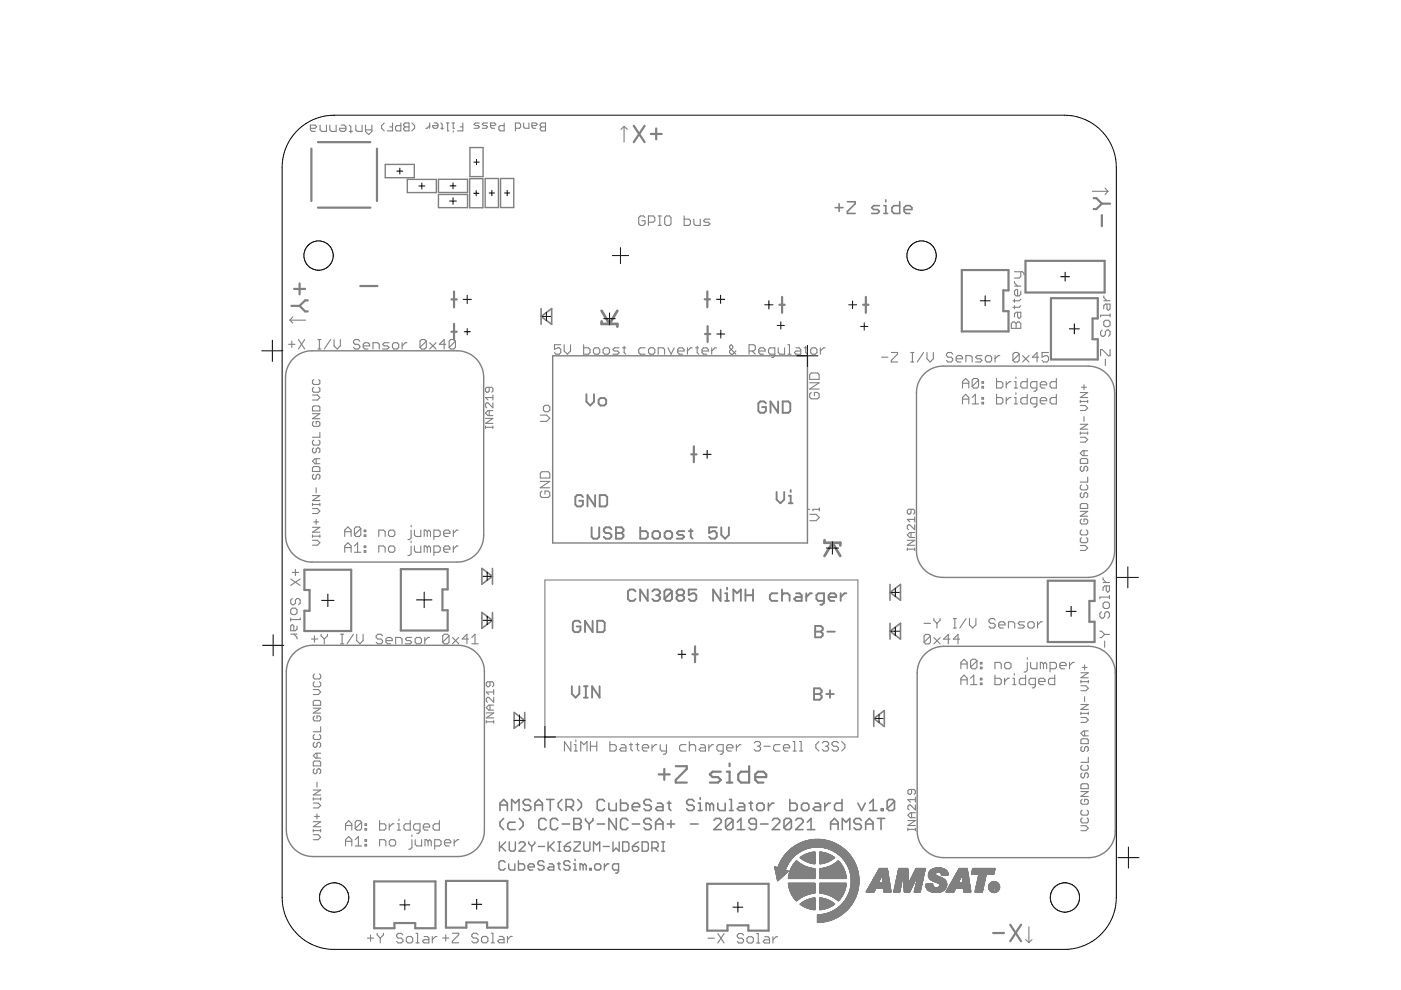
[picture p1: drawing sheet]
<svg xmlns="http://www.w3.org/2000/svg" width="297mm" height="210mm" viewBox="0 0 297 210" stroke-linecap="round" stroke-linejoin="round" font-family="sans-serif">
<g fill="none" stroke="#808080" stroke-width=".34">
<path d="M177.1 44h1.6M177.9 43.2v1.6M179.7 42.8h1.6v.4l-1.6 1.6v.5h1.6M186.5 43.6h-1.3l-.4 .4 .4 .4h.9l.4 .4-.4 .5h-1.3M187.4 45.3h.8M187.4 43.6h.4v1.7M187.8 42.4v.4M190.8 42.8v2.5h-1.3l-.4-.5v-.8l.4-.4h1.3M191.7 44.4h1.6v-.4l-.4-.4h-.8l-.4 .4v.8l.4 .5h.8M114.7 67.1l2.3-1.7v3.4zM114.7 65.4v3.4M102.2 120.5l2.2 1.7-2.2 1.7z"/>
<path d="M102.2 129.9l2.2 1.6-2.2 1.7zM104.4 120.5v3.4M104.4 129.9v3.3M188.7 133.8l2.2-1.7v3.4zM188.7 123.9v3.4M188.7 132.1v3.4M188.7 125.6l2.2-1.7v3.4zM109 151.1l2.3 1.6-2.3 1.7zM111.3 151.1v3.3M185.3 152.3l2.2-1.6v3.3zM185.3 150.7v3.3M106 171.9v-1.6l.8-.8 .8 .8v1.6"/>
<path d="M106 170.7h1.6M106.8 173.5l-.8 .8v.8l.8 .8M108.5 171.9v-2.4l.8 .8 .7-.8v2.4M109.2 174.3h-1.2l-.3 .4v.8l.3 .4h1.2M110.1 173.5l.8 .8v.8l-.8 .8M112.5 169.9l-.4-.4h-.8l-.4 .4v.4l.4 .4h.8l.4 .4v.4l-.4 .4h-.8l-.4-.4M113.4 170.7h1.6M113.4 171.9v-1.6l.8-.8 .8 .8v1.6M115.8 173.9l-.4-.4h-.8l-.4 .4v1.6l.4 .4h.8l.4-.4M115.9 169.5h1.6M116.7 169.5v2.4M118.3 173.9l-.4-.4h-.8l-.4 .4v1.6l.4 .4h.8l.4-.4"/>
<path d="M119.1 169.5l-.7 .8v.8l.7 .8M119.2 174.7h1.6M120 171.1h1.2l.4-.4v-.8l-.4-.4h-1.2v2.4M120.8 171.1l.8 .8M121.7 173.5h1.2l.3 .4v.4l-.3 .4 .3 .4v.4l-.3 .4h-1.2zM121.7 174.7h1.2M122.5 169.5l.8 .8v.8l-.8 .8M124.1 173.5v.4l.8 .8M124.9 174.7v1.2M125.7 173.5v.4l-.8 .8M126.6 174.7h1.6M128.2 169.9l-.4-.4h-.8l-.4 .4v1.6l.4 .4h.8l.4-.4"/>
<path d="M129.1 170.3v1.2l.4 .4h1.2v-1.6M130.7 173.5v2.4l-1.6-2.4v2.4M131.6 169.5v2.4h1.1l.4-.4v-.8l-.4-.4h-1.1M133.1 173.9l-.4-.4h-.7l-.4 .4v1.6l.4 .4h.7l.4-.4M134 171.1h1.6v-.4l-.4-.4h-.8l-.4 .4v.8l.4 .4h.8M134 174.7h1.6M138.1 169.9l-.4-.4h-.8l-.4 .4v.4l.4 .4h.8l.4 .4v.4l-.4 .4h-.8l-.4-.4M138.1 173.9l-.4-.4h-.8l-.4 .4v.4l.4 .4h.8l.4 .4v.4l-.4 .4h-.8l-.4-.4M139 175.9v-1.6l.8-.8 .8 .8v1.6M139 174.7h1.6M139.4 170.3h.8l.4 .4v1.2h-1.2l-.4-.4 .4-.4h1.2M141.5 170.3h.8"/>
<path d="M141.5 174.7h1.5M141.9 169.9v1.6l.4 .4M142.3 173.9v1.6M146.4 174.7h1.6M147.2 169.9l-.4-.4h-.8l-.4 .4v.4l.4 .4h.8l.4 .4v.4l-.4 .4h-.8l-.4-.4M148.1 171.9h.7M148.1 170.3h.4v1.6M148.5 169.1v.4M150.5 170.7l-.4-.4h-.4v1.6M150.5 170.7v1.2M150.5 170.7l.4-.4 .4 .4v1.2M151.4 173.9l.4-.4h.7l.4 .4v.4l-1.5 1.6h1.5"/>
<path d="M152.2 170.3v1.2l.4 .4h1.2v-1.6M154.7 169.5h.4v2.4M154.7 171.9h.7M155.4 173.9v1.6l-.4 .4h-.8l-.4-.4M155.4 173.9l-.4-.4h-.8l-.4 .4v1.6M155.4 173.9l-1.6 1.6M156.3 175.9h1.6M156.3 174.3l.8-.8v2.4M156.7 170.3h.8l.4 .4v1.2h-1.2l-.4-.4 .4-.4h1.2M158.8 170.3h.8M159.2 169.9v1.6l.4 .4M160.4 174.7h-1.2l-.4-.4v-.4l.4-.4h.8l.4 .4v1.6l-.4 .4h-.8l-.4-.4"/>
<path d="M160.8 170.3h.8l.4 .4v.8l-.4 .4h-.8l-.4-.4v-.8zM161.3 174.7h1.5M162.9 170.3v1.6M163.7 173.9l.4-.4h.8l.4 .4v.4l-1.6 1.6h1.6M164.1 170.3h-.4l-.8 .8M167.4 169.5v2.4h1.2l.4-.4v-.8l-.4-.4h-1.2M167.8 173.9v1.6l-.4 .4h-.8l-.4-.4M167.8 173.9l-.4-.4h-.8l-.4 .4v1.6M167.8 173.9l-1.6 1.6M168.7 173.9l.4-.4h.8l.4 .4v.4l-1.6 1.6h1.6M169.9 170.7l.4-.4h.8l.4 .4v.8l-.4 .4h-.8l-.4-.4zM171.2 175.9h1.5"/>
<path d="M171.2 174.3l.8-.8v2.4M172.8 170.3h.8l.4 .4v1.2h-1.2l-.4-.4 .4-.4h1.2M174.9 170.3v1.6M176.1 170.3h-.4l-.8 .8M176.1 174.7h1.6M176.1 175.9v-1.6l.8-.8 .8 .8v1.6M178.5 169.5v2.4h-1.2l-.4-.4v-.8l.4-.4h1.2M178.6 175.9v-2.4l.8 .8 .8-.8v2.4M181.9 170.3l.8 1.6 .8-1.6M182.6 173.9l-.4-.4h-.7l-.4 .4v.4l.4 .4h.7l.4 .4v.4l-.4 .4h-.7l-.4-.4M183.5 174.7h1.6M183.5 175.9v-1.6l.8-.8 .8 .8v1.6"/>
<path d="M184.4 171.9h1.5M184.4 170.3l.7-.8v2.4M186 173.5h1.6M186.8 173.5v2.4M186.8 171.5h.4v.4h-.4zM189.7 169.9l-.4-.4h-.8l-.4 .4v1.6M189.7 169.9v1.6l-.4 .4h-.8l-.4-.4M189.7 169.9l-1.6 1.6"/>
</g>
<g fill="none" stroke="#808080" stroke-width=".23">
<path d="M65.8 27.2h1l.3-.3-.3-.4h-1v1l.3 .4h.7M67.9 26.5v1l.3 .4h1v-1.4M69.9 26.5v1l.4 .4h1v-1.4M72.3 26.5h.7l.3 .4v.6l-.3 .4h-.7l-.3-.4v-.3h1.3M74 27.9h.7M74 26.5l.4 .4v1.3M75.4 26.5v1l.4 .4h1v-1.4M77.5 26.5v1.4l.7 .6 .6-.6v-1.4M77.5 27.5h1.3M81.5 26.1l-.6 .5v.6l.6 .5M82.7 26.9h.5M83.2 26.1v1.6h-1.1"/>
<path d="M85 26.1v1.6h-.9l-.2-.2v-.6l.2-.3h.9M85.6 26.4l.3-.3h.8v1.6h-.8l-.3-.2v-.3l.3-.3-.3-.3zM85.9 26.9h.8M87.3 26.1l.6 .5v.6l-.6 .5M91.1 26.6l-.5 .6h-.3M91.1 26.1v1.1M92 26.1h.6l.3 .3v.5l-.3 .3h-.6l-.3-.3v-.3h1.2M93.5 27.2h.5M93.5 26.1l.2 .3v1.1M94.6 26.1h.6M94.9 26.1v1.6h.3M95.8 26.1h.6"/>
<path d="M96.1 26.1v1.1h.3M96.1 27.7v.3M97.6 26.9h.5M98.1 26.1v1.6h-1.1M101.6 26.1h-.8l-.3 .3 .3 .2h.5l.3 .3-.3 .3h-.8M103.4 26.1h-.9l-.2 .3 .2 .2h.6l.3 .3-.3 .3h-.8M104 26.6h.9l.2-.2-.2-.3h-.9v.8l.3 .3h.6M106.9 26.1v1.6h-.9l-.2-.2v-.6l.2-.3h.9M109.3 27.2h.8l.3-.3v-.5l-.3-.3h-.8v1.6M111 26.1v.8l.3 .3h.8v-1.1M112.8 26.6h.8l.3-.2-.3-.3h-.8v.8l.3 .3h.5M114.8 26.1h.9v1.6h-.9l-.3-.2v-.3l.3-.3-.3-.3v-.2z"/>
<path d="M114.8 26.9h.9M132.3 26.8v3.3M132.3 26.8l.7 .6M132.3 26.8l-.6 .6M234.3 39.9l.6 .7M136.8 46.1l-.4-.3h-.6l-.4 .3v1.4l.4 .3h.6l.4-.3v-.7h-.7M137.5 47.1h1l.3-.3v-.7l-.3-.3h-1v2M139.6 45.8h.6M139.6 47.8h.6M139.9 45.8v2M141.3 45.8h.6l.4 .3v1.4l-.4 .3h-.6l-.4-.3v-1.4zM145.1 45.8v2h.9l.4-.3v-.7l-.4-.3h-.9"/>
<path d="M147.1 46.5v1l.3 .3h1.1v-1.3M150.5 46.5h-1l-.3 .3 .3 .3h.7l.3 .4-.3 .3h-1M215.1 59.7v.3l.7 .7M215.1 57.6h1.7l.3 .3v.4M216.4 57.6v1l-.3 .3h-1M231.6 40.6h3.3M234.9 40.6l-.6 .7M61.2 73h1.3M61.5 67.9h3.3M61.5 67.9l.6 .6M61.9 72.3v1.4M62.1 67.2l-.6 .7"/>
<path d="M63.3 72l1.3 2M64.6 72l-1.3 2M67.4 74h.7M67.4 72h.7M67.7 72v2M70.1 72l-1.4 2M70.8 72v1.3l.7 .7 .7-.7v-1.3M76.3 72.3l-.4-.3h-.6l-.3 .3v.4l.3 .3h.6l.4 .3v.4l-.4 .3h-.6l-.3-.3M77 73.3h1.4v-.3l-.4-.3h-.7l-.3 .3v.7l.3 .3h.7M79.1 74v-1.3h1l.3 .3v1M82.5 72.7h-1l-.4 .3 .4 .3h.6l.4 .4-.4 .3h-1M83.5 72.7h.7l.3 .3v.7l-.3 .3h-.7l-.3-.3v-.7z"/>
<path d="M85.3 72.7v1.3M86.3 72.7h-.4l-.6 .6M90.4 72.3v1.4l-.4 .3h-.6l-.4-.3M90.4 72.3l-.4-.3h-.6l-.4 .3v1.4M90.4 72.3l-1.4 1.4M91.1 72.7l1.4 1.3M92.5 72.7l-1.4 1.3M94.5 73h-1.3l1-1v2M96.6 72.3v1.4l-.4 .3h-.6l-.4-.3M96.6 72.3l-.4-.3h-.6l-.4 .3v1.4M96.6 72.3l-1.4 1.4M118.9 73.1h-1.3v1l.6-.4h.4l.3 .4v.7l-.3 .3h-.7l-.3-.3"/>
<path d="M119.6 73.1v1.3l.7 .7 .7-.7v-1.3M123.7 73.1v2h1.1l.3-.3v-.7l-.3-.4h-1.1M126.2 73.7h.6l.3 .4v.7l-.3 .3h-.6l-.4-.3v-.7zM128.2 73.7h.7l.3 .4v.7l-.3 .3h-.7l-.3-.3v-.7zM131.3 73.7h-1l-.4 .4 .4 .3h.6l.4 .4-.4 .3h-1M132 73.7h.7M132.3 73.4v1.4l.4 .3M136.8 73.7h-1l-.4 .4v.7l.4 .3h1M137.8 73.7h.7l.3 .4v.7l-.3 .3h-.7l-.3-.3v-.7zM139.6 75.1v-1.4h1l.3 .4v1M141.6 73.7l.7 1.4 .7-1.4M143.7 74.4h1.3v-.3l-.3-.4h-.7l-.3 .4v.7l.3 .3h.7"/>
<path d="M145.8 73.7v1.4M146.7 73.7h-.3l-.6 .7M147.5 73.7h.6M147.8 73.4v1.4l.3 .3M148.8 74.4h1.4v-.3l-.4-.4h-.6l-.4 .4v.7l.4 .3h.6M150.9 73.7v1.4M151.9 73.7h-.3l-.7 .7M156 74.4l-.6 .7h-.4l-.3-.3v-.4l.7-.7v-.3l-.4-.3-.3 .3v.3l1.3 1.4M158.8 74.4h1l.3-.3v-.7l-.3-.3h-1v2M159.5 74.4l.6 .7M160.9 74.4h1.3v-.3l-.3-.4h-.7l-.3 .4v.7l.3 .3h.7M164.3 75.1h-1l-.4-.3v-.7l.4-.4h1v1.7l-.4 .4h-.3"/>
<path d="M165 73.7v1.1l.3 .3h1v-1.4M167 73.1h.4v2M167 75.1h.7M168.8 73.7h.6l.4 .4v1h-1l-.4-.3 .4-.4h1M170.5 73.7h.7M170.8 73.4v1.4l.4 .3M171.7 79.4l.3-.3h1.3l.4 .3v1h-2zM171.9 74.1l.3-.4h.7l.3 .4v.7l-.3 .3h-.7l-.3-.3zM173.9 73.7v1.4M174.9 73.7h-.3l-.7 .7M186.9 75.7h1.4M189 74.7h1.3v.4l-1.3 1.3v.4h1.3"/>
<path d="M193.1 74.7h.7M193.1 76.8h.7M193.4 74.7v2.1M195.8 74.7l-1.3 2.1M196.5 74.7v1.4l.7 .7 .7-.7v-1.4M202 75.1l-.3-.4h-.7l-.3 .4v.3l.3 .3h.7l.3 .4v.3l-.3 .4h-.7l-.3-.4M202.7 76.1h1.4v-.4l-.4-.3h-.6l-.4 .3v.7l.4 .4h.6M204.8 76.8v-1.4h1l.3 .3v1.1M208.2 75.4h-1l-.4 .3 .4 .4h.7l.3 .3-.3 .4h-1.1M208.9 75.7l.4-.3h.6l.3 .3v.7l-.3 .4h-.6l-.4-.4zM211 75.4v1.4M212 75.4h-.4l-.6 .7"/>
<path d="M214.4 68.6l.4-.3h.3l.3 .3 .4-.3h.3l.3 .3v1h-2zM215.1 63.4v.7M215.1 64.8v.7M215.1 60.7h1.3M215.4 79.9v.3M215.4 68.6v1M215.8 66.2v1l.3 .3 .3-.3v-1h-1l-.3 .3v.7M216.1 75.1l-.3-.4h-.7l-.3 .4v1.3M216.1 75.1v1.3l-.3 .4h-.7l-.3-.4M216.1 75.1l-1.3 1.3M216.4 61.7v.7l-.3 .3h-.7l-.3-.3v-.7l.3-.3h.4v1.3M216.4 64.8l-.3 .4h-1.3"/>
<path d="M216.4 63.4l-.3 .4h-1.3M216.8 75.4l1.4 1.4M218.2 75.4l-1.4 1.4M220.2 75.7h-1.3l1-1v2.1M222.3 74.7h-1.4v1l.7-.3h.4l.3 .3v.7l-.3 .4h-.7l-.4-.4M233.7 70l-.4 .3v.7l.4 .3h.3l.4-.3v-.7l.3-.3h.3l.4 .3v.7l-.4 .3M234 68.2l.4-.3h.6l.4 .3v.7l-.4 .4h-.6l-.4-.4zM234 63.8h1.4M234 62.7v.4l.7 .7M234.4 76.2v1.3M234.7 64.5v1l.3 .3 .4-.3v-1h-1l-.4 .3v.7M235.4 66.8h-2.1v.4"/>
<path d="M235.4 74.1v1.3h-.4l-1.3-1.3h-.4v1.3M235.4 66.5v.7M66.3 83.8h1l.5 .5-.5 .5h-1M66.3 86.3l.2-.2h1.1l.2 .2v.8h-1.5zM66.3 87.7h1.5l-1.5 1.1h1.5M66.5 89.4l-.2 .2v.5l.2 .3h1.1l.2-.3v-.5l-.2-.2h-.6v.5M66.5 82.1l-.2 .3v.5l.2 .3h1.1l.2-.3v-.5l-.2-.3M66.5 80.5l-.2 .2v.6l.2 .2h1.1l.2-.2v-.6l-.2-.2M66.5 93.3l-.2 .3v.5l.2 .3h1.1l.2-.3v-.5l-.2-.3M66.5 95l-.2 .2v.6l.2 .2h.3l.2-.2v-.6l.3-.2h.3l.2 .2v.6l-.2 .2M66.5 98.9h1.1l.2 .3v.8h-1.5v-.8zM67 97.3v1"/>
<path d="M67.8 97.3h-1l-.5 .5 .5 .5h1M67.8 91.7v1h-1.5M102.9 90.6h1.6M102.9 90.3v.6M102.9 88.7h1.6l-1.6 1.1h1.6M103.7 82.1v.8l-.2 .3h-.3l-.3-.3v-.5l.3-.3h1l.3 .3v.5l-.3 .3M103.7 87.1v1M104.5 83.8v1M104.5 85.4v1.1l-1-1.1h-.3l-.3 .3v.5l.3 .3M104.5 90.3v.6M104.5 84.3h-1.6l.6 .5M104.5 87.1h-1l-.6 .5 .6 .5h1"/>
<path d="M114.6 88h1.3l.7 .7-.7 .6h-1.3M115.5 85.9h.7l.4 .4v.7l-.4 .3h-.7l-.3-.3v-.7zM171.7 81.2h2l-2 1.3h2M172 83.2l-.3 .3v.7l.3 .4h1.3l.4-.4v-.7l-.4-.3h-.6v.7M204.1 82.3v-1.4l.6-.7 .7 .7v1.4M204.1 85.6v-1.3l.6-.7 .7 .7v1.3M204.1 81.3h1.3M204.1 84.6h1.3M206.1 84.3l.7-.7v2M206.1 85.6h1.4M207.5 80.6l-.4-.4h-.6l-.4 .4v1.3M207.5 80.6v1.3l-.4 .4h-.6l-.4-.4"/>
<path d="M207.5 80.6l-1.4 1.3M208.2 80.9h.3v.4h-.3zM208.2 81.9h.3v.4h-.3zM208.2 84.3h.3v.3h-.3zM208.2 85.3h.3v.3h-.3zM211.3 80.2v2.1h1l.3-.4v-.6l-.3-.4h-1M211.3 83.6v2h1l.3-.3v-.7l-.3-.3h-1M213.3 80.9v1.4M213.3 84.3v1.3M214.4 80.9h-.4l-.7 .7M214.4 84.3h-.4l-.7 .7M215.1 80.9h.3v1.4"/>
<path d="M215.1 84.3h.3v1.3M215.1 82.3h.6M215.1 85.6h.6M215.4 83.3v.3M217.8 80.2v2.1h-1l-.4-.4v-.6l.4-.4h1M217.8 83.6v2h-1l-.4-.3v-.7l.4-.3h1M219.8 82.3h-1l-.3-.4v-.6l.3-.4h1v1.7l-.3 .4h-.3M219.8 85.6h-1l-.3-.3v-.7l.3-.3h1v1.7l-.3 .3h-.3M220.6 81.6h1.3v-.3l-.3-.4h-.7l-.3 .4v.6l.3 .4h.7M220.6 85h1.3v-.4l-.3-.3h-.7l-.3 .3v.7l.3 .3h.7M224 80.2v2.1h-1l-.4-.4v-.6l.4-.4h1M224 83.6v2h-1l-.4-.3v-.7l.4-.3h1"/>
<path d="M229 83.2h1.6l-1.6 1.1h1.6M229 92.7h1.1l.5 .5-.5 .5h-1.1M229 86h1.1l.5 .5-.5 .5h-1.1M229 84.9v.5M229 91.6v.5M229 91.8h1.6M229 90h1.6l-1.6 1h1.6M229 85.1h1.6M229.3 82.1h1M229.3 97.2h1l.3 .3v.8h-1.6v-.8zM229.3 98.9l-.3 .2v.6l.3 .2h.3l.2-.2v-.6l.3-.2h.2l.3 .2v.6l-.3 .2M229.8 81.6v1"/>
<path d="M229.8 88.3v1M229.8 95.6v1M230.6 84.9v.5M230.6 91.6v.5M230.6 95.6h-1l-.6 .5 .6 .5h1M66.3 106.7v.5M66.3 113.4v.5M66.3 107.8h1l.5 .6-.5 .5h-1M66.3 107h1.5M66.3 105.1h1.5l-1.5 1h1.5M66.3 114.6h1l.5 .5-.5 .5h-1M66.3 113.7h1.5"/>
<path d="M66.3 111.8h1.5l-1.5 1h1.5M66.5 100.6l-.2 .2v.5l.2 .3h.3l.2-.3v-.5l.3-.2h.3l.2 .2v.5l-.2 .3M66.5 110.7h1.1M67 103.4v1.1M67 110.2v1M67.8 106.7v.5M67.8 113.4v.5M73.1 117.1v-1.3l.7-.7 .6 .7v1.3M73.1 113.7v-1.3l.7-.7 .6 .7v1.3M73.1 112.7h1.3M73.1 116.1h1.3M75.1 115.8l.7-.7v2"/>
<path d="M75.1 117.1h1.4M76.5 112.1v1.3l-.3 .3h-.7l-.4-.3M76.5 112.1l-.3-.4h-.7l-.4 .4v1.3M76.5 112.1l-1.4 1.3M77.2 112.4h.4v.3h-.4zM77.2 113.4h.4v.3h-.4zM77.2 115.8h.4v.3h-.4zM77.2 116.8h.4v.3h-.4zM80.3 113.7v-1.3h1l.4 .3v1M80.3 117.1v-1.3h1l.4 .3v1M82.4 112.7l.3-.3h.7l.3 .3v.7l-.3 .3h-.7l-.3-.3zM82.4 116.1l.3-.3h.7l.3 .3v.7l-.3 .3h-.7l-.3-.3z"/>
<path d="M87.2 112.4v1.7l-.4 .3h-.3M87.2 111.4v.3M87.2 114.7v.4M87.2 115.8v1.6l-.4 .4h-.3M87.9 112.4v1l.3 .3h1v-1.3M87.9 115.8v1l.3 .3h1v-1.3M90.6 112.7l-.3-.3h-.4v1.3M90.6 116.1l-.3-.3h-.4v1.3M90.6 112.7v1M90.6 116.1v1M90.6 112.7l.3-.3 .4 .3v1M90.6 116.1l.3-.3 .4 .3v1"/>
<path d="M92 113.7h1l.3-.3v-.7l-.3-.3h-1v2M92 117.1h1l.3-.3v-.7l-.3-.3h-1v2M94.1 113.1h1.3v-.4l-.3-.3h-.7l-.3 .3v.7l.3 .3h.7M94.1 116.4h1.3v-.3l-.3-.3h-.7l-.3 .3v.7l.3 .3h.7M96.1 112.4v1.3M96.1 115.8v1.3M97.1 112.4h-.3l-.7 .7M97.1 115.8h-.3l-.7 .6M114.6 100.3l.3-.3h1.3l.4 .3v1h-2zM114.6 102.1h2l-2 1.3h2M114.9 104.1l-.3 .4v.6l.3 .4h1.3l.4-.4v-.6l-.4-.4h-.7v.7M171.3 108h.4"/>
<path d="M171.7 109.1h1.3l.7 .6-.7 .7h-1.3M173.7 108h-1.3v.3M173.7 107.7v.6M192.4 116.4h1.5M192.4 114.6h1.5l-1.5 1h1.5M192.4 116.2v.5M193.1 108v.8l-.2 .2h-.3l-.2-.2v-.6l.2-.2h1.1l.2 .2v.6l-.2 .2M193.1 112.9v1.1M193.9 111.3v1l-1-1h-.3l-.2 .2v.6l.2 .2M193.9 109.6v1.1M193.9 116.2v.5M193.9 112.9h-1l-.5 .5 .5 .6h1"/>
<path d="M193.9 110.1h-1.5l.5 .6M229 107l.3-.2h1l.3 .2v.8h-1.6zM229 115.7h1.1l.5 .5-.5 .5h-1.1M229 108.4h1.6l-1.6 1.1h1.6M229.3 112.4l-.3 .2v.6l.3 .2h1l.3-.2v-.6l-.3-.2M229.3 114l-.3 .3v.5l.3 .3h1l.3-.3v-.5l-.3-.3M229.3 102.8l-.3 .3v.5l.3 .3h1l.3-.3v-.5l-.3-.3M229.3 104.5l-.3 .2v.5l.3 .3h.3l.2-.3v-.5l.3-.2h.2l.3 .2v.5l-.3 .3M229.3 110.1l-.3 .2v.5l.3 .3h1l.3-.3v-.5l-.3-.2h-.5v.5M230.6 101.2v1h-1.6M61.6 122.8l2 1.3M61.6 131v.7"/>
<path d="M61.6 134.5h1.4M62 126.9l-.4 .3v.7l.4 .3h.3l.3-.3v-.7l.4-.3h.3l.3 .3v.7l-.3 .3M62 121.4h1.3M62 128.9h.6l.4 .4v.7l-.4 .3h-.6l-.4-.3v-.7zM62.3 134.5l.7 .6v.4M62.6 120.7v1.3M63 132.7v.7l-.4 .3h-1v-1l.4-.3 .3 .3v1M63.6 122.8l-2 1.3M63.6 131v.4h-2M66 135.5h1.4M66.7 134.8v1.4M68.1 134.5v.3l.6 .7"/>
<path d="M68.7 135.5v1M69.4 134.5v.3l-.7 .7M72.2 134.5h.7M72.2 136.5h.7M72.5 134.5v2M74.9 134.5l-1.3 2M75.6 134.5v1.3l.7 .7 .7-.7v-1.3M81.1 134.8l-.3-.3h-.7l-.3 .3v.3l.3 .4h.7l.3 .3v.4l-.3 .3h-.7l-.3-.3M81.8 135.8h1.4v-.3l-.4-.4h-.6l-.4 .4v.7l.4 .3h.6M83.9 136.5v-1.4h1l.3 .4v1M87.3 135.1h-1l-.3 .4 .3 .3h.7l.3 .4-.3 .3h-1M88 135.5l.3-.4h.7l.4 .4v.7l-.4 .3h-.7l-.3-.3z"/>
<path d="M90.1 135.1v1.4M91.1 135.1h-.4l-.6 .7M95.2 134.8l-.3-.3h-.7l-.3 .3v1.4M95.2 134.8v1.4l-.3 .3h-.7l-.3-.3M95.2 134.8l-1.3 1.4M95.9 135.1l1.4 1.4M97.3 135.1l-1.4 1.4M99.3 135.5h-1.3l1-1v2M100 136.5h1.4M100 135.1l.7-.6v2M115.5 123h66.4v33.3h-66.4zM195.9 132.2h1.4"/>
<path d="M197.3 134.9l-.4-.4h-.6l-.4 .4v1.3M197.3 134.9v1.3l-.4 .3h-.6l-.4-.3M197.3 134.9l-1.4 1.3M198 131.1v.4l.6 .7M198 135.2l1.3 1.3M198.6 132.2v1M199.3 131.1v.4l-.7 .7M199.3 135.2l-1.3 1.3M201.4 135.5h-1.4l1.1-1v2M202.1 133.2h.7M202.1 131.1h.7M202.4 131.1v2.1"/>
<path d="M203.5 135.5h-1.4l1-1v2M204.8 131.1l-1.3 2.1M205.5 131.1v1.4l.7 .7 .7-.7v-1.4M211 131.5l-.3-.4h-.7l-.3 .4v.3l.3 .4h.7l.3 .3v.3l-.3 .4h-.7l-.3-.4M211.7 132.5h1.4v-.3l-.4-.4h-.6l-.4 .4v.6l.4 .4h.6M213.8 133.2v-1.4h1l.3 .4v1M217.2 131.8h-1l-.3 .4 .3 .3h.7l.3 .3-.3 .4h-1M217.8 139.4v.4M218.2 131.8h.7l.4 .4v.6l-.4 .4h-.7l-.3-.4v-.6zM220 131.8v1.4M221 131.8h-.3l-.7 .7M233.2 133.8h.3l.7 .7"/>
<path d="M233.5 129.7l-.3 .3v.7l.3 .4h.4l.3-.4v-.7l.3-.3h.4l.3 .3v.7l-.3 .4M233.9 128l.3-.3h.7l.3 .3v.7l-.3 .3h-.7l-.3-.3zM233.9 122.5v.3l.6 .7M233.9 123.5h1.3M234.2 135.9v1.3M234.2 134.5l-.7 .7h-.3M234.2 134.5h1M234.5 124.2v1l.4 .4 .3-.4v-1h-1l-.3 .4v.6M235.2 126.6h-2v.3M235.2 126.3v.6M66.4 146.2h1.1l.5 .5-.5 .6h-1.1M66.4 150.2h1.6l-1.6 1h1.6"/>
<path d="M66.7 144.5l-.3 .3v.5l.3 .3h1l.3-.3v-.5l-.3-.3M66.7 142.9l-.3 .3v.5l.3 .3h1l.3-.3v-.5l-.3-.3M66.7 148.5h1l.3 .3v.7h-1.6v-.7zM66.7 151.8l-.3 .3v.5l.3 .2h1l.3-.2v-.5l-.3-.3h-.5v.5M66.7 155.7l-.3 .3v.5l.3 .3h1l.3-.3v-.5l-.3-.3M66.7 157.4l-.3 .3v.5l.3 .3h.3l.2-.3v-.5l.3-.3h.2l.3 .3v.5l-.3 .3M67.2 159.7v1M68 154.1v1.1h-1.6M68 159.7h-1l-.6 .5 .6 .5h1M103.1 151.2h1.6l-1.6 1h1.6M103.1 153h1.6M103.1 152.8v.5"/>
<path d="M103.9 144.5v.8l-.3 .3h-.2l-.3-.3v-.5l.3-.3h1l.3 .3v.5l-.3 .3M103.9 149.5v1.1M104.7 149.5h-1.1l-.5 .5 .5 .6h1.1M104.7 146.2v1.1M104.7 147.8v1.1l-1.1-1.1h-.2l-.3 .3v.5l.3 .3M104.7 152.8v.5M104.7 146.7h-1.6l.5 .6M121 157.2v2l-1.3-2v2M121.8 157.9h.3v1.3M121.8 159.2h.6M122.1 156.9v.3M123.1 159.2v-2l.7 .7 .7-.7v2"/>
<path d="M125.2 157.2v2M125.2 158.2h1.3M126.5 157.2v2M129.3 157.2v2h1l.4-.3v-.7l-.4-.3h-1M131.7 157.9h.7l.3 .3v1h-1l-.3-.3 .3-.3h1M133.4 157.9h.7M133.8 157.5v1.4l.3 .3M134.8 157.9h.7M135.1 157.5v1.4l.4 .3M136.2 158.6h1.3v-.4l-.3-.3h-.7l-.3 .3v.7l.3 .3h.7M138.2 157.9v1.3M139.3 157.9h-.4l-.7 .7"/>
<path d="M140 157.9v1l.3 .3h1M141.3 157.9v1.7l-.3 .3h-.4M145.4 157.9h-1l-.3 .3v.7l.3 .3h1M146.2 158.2l.3-.3h.7l.3 .3v1M146.2 157.2v2M148.5 157.9h.7l.4 .3v1h-1.1l-.3-.3 .3-.3h1.1M150.3 157.9v1.3M151.3 157.9h-.3l-.7 .7M153.3 159.2h-1l-.3-.3v-.7l.3-.3h1v1.7l-.3 .3h-.3M154.1 158.6h1.3v-.4l-.3-.3h-.7l-.3 .3v.7l.3 .3h.7M156.1 157.9v1.3M157.1 157.9h-.3l-.7 .7"/>
<path d="M159.9 157.5l.3-.3h.7l.3 .3v.4l-.3 .3M160.6 158.2h.3M160.9 158.2l.3 .4v.3l-.3 .3h-.7l-.3-.3M162 158.2h1.3M165.4 157.9h-1l-.4 .3v.7l.4 .3h1M166.1 158.6h1.3v-.4l-.3-.3h-.7l-.3 .3v.7l.3 .3h.7M168.1 159.2h.7M168.1 157.2h.4v2M169.5 159.2h.7M169.5 157.2h.4v2M173.6 157.2l-.6 .7v.7l.6 .6M174.3 157.5l.4-.3h.6l.4 .3v.4l-.4 .3"/>
<path d="M175 158.2h.3M175.3 158.2l.4 .4v.3l-.4 .3h-.6l-.4-.3M177.7 157.5l-.3-.3h-.7l-.3 .3v.4l.3 .3h.7l.3 .4v.3l-.3 .3h-.7l-.3-.3M178.5 157.2l.6 .7v.7l-.6 .6M203.7 141.8v-1.4l.7-.6 .7 .6v1.4M203.7 145.2v-1.4l.7-.7 .7 .7v1.4M203.7 140.8h1.4M203.7 144.1h1.4M205.8 143.8l.7-.7v2.1M205.8 145.2h1.3M207.1 140.1l-.3-.3h-.7l-.3 .3v1.4M207.1 140.1v1.4l-.3 .3h-.7l-.3-.3"/>
<path d="M207.1 140.1l-1.3 1.4M207.9 140.4h.3v.4h-.3zM207.9 141.5h.3v.3h-.3zM207.9 143.8h.3v.3h-.3zM207.9 144.8h.3v.4h-.3zM210.9 141.8v-1.4h1.1l.3 .4v1M210.9 143.1v2.1h1.1l.3-.4v-.7l-.3-.3h-1.1M213 140.8l.3-.4h.7l.4 .4v.7l-.4 .3h-.7l-.3-.3zM213 143.8v1.4M214 143.8h-.3l-.7 .7M214.7 145.2h.7M214.7 143.8h.4v1.4"/>
<path d="M215.1 142.8v.3M217.4 143.1v2.1h-1l-.3-.4v-.7l.3-.3h1M217.8 140.4v1.7l-.3 .4h-.4M218.5 140.4v1.1l.3 .3h1.1v-1.4M219.5 145.2h-1l-.3-.4v-.7l.3-.3h1v1.7l-.3 .3h-.4M220.2 144.5h1.4v-.4l-.4-.3h-.6l-.4 .3v.7l.4 .4h.6M221.2 140.8l-.3-.4h-.3v1.4M221.2 140.8l.4-.4 .3 .4v1M221.2 140.8v1M222.6 141.8h1l.4-.3v-.7l-.4-.4h-1v2.1M223.6 143.1v2.1h-1l-.3-.4v-.7l.3-.3h1M224.7 141.1h1.3v-.3l-.3-.4h-.7l-.3 .4v.7l.3 .3h.7"/>
<path d="M226.8 140.4v1.4M227.8 140.4h-.4l-.6 .7M229.2 144.5h1.5M229.2 144.3v.5M229.2 151v.5M229.2 156.9l.2-.3h1.1l.2 .3v.8h-1.5zM229.2 152.1h1l.5 .5-.5 .6h-1M229.2 151.3h1.5M229.2 149.4h1.5l-1.5 1h1.5M229.2 145.4h1l.5 .5-.5 .6h-1M229.2 142.6h1.5l-1.5 1.1h1.5M229.4 158.3l-.2 .2v.6l.2 .2h.3l.3-.2v-.6l.2-.2h.3l.2 .2v.6l-.2 .2"/>
<path d="M229.4 141.5h1.1M230 141v1M230 147.7v1.1M230 155v1M230.7 144.3v.5M230.7 151v.5M230.7 155h-1l-.5 .5 .5 .5h1M66.4 177h1.1l.5 .5-.5 .5h-1.1M66.4 169.1v.6M66.4 175.9v.5M66.4 170.3h1.1l.5 .5-.5 .5h-1.1M66.4 169.4h1.6"/>
<path d="M66.4 167.5h1.6l-1.6 1.1h1.6M66.4 176.1h1.6M66.4 174.2h1.6l-1.6 1.1h1.6M66.7 161.4h1l.3 .2v.8h-1.6v-.8zM66.7 163l-.3 .3v.5l.3 .2h.3l.2-.2v-.5l.3-.3h.2l.3 .3v.5l-.3 .2M66.7 173.1h1M67.2 165.9v1M67.2 172.6v1M68 169.1v.6M68 175.9v.5M73.3 176v-1.3l.6-.7 .7 .7v1.3M73.3 179.4v-1.4l.6-.6 .7 .6v1.4"/>
<path d="M73.3 175h1.3M73.3 178.4h1.3M75.3 178l.7-.6v2M75.3 179.4h1.4M76.7 174.3l-.4-.3h-.7l-.3 .3v1.4M76.7 174.3v1.4l-.4 .3h-.7l-.3-.3M76.7 174.3l-1.4 1.4M77.4 174.7h.3v.3h-.3zM77.4 175.7h.3v.3h-.3zM77.4 178h.3v.4h-.3zM77.4 179h.3v.4h-.3zM80.5 174v2h1l.3-.3v-.7l-.3-.3h-1"/>
<path d="M80.5 179.4v-1.4h1l.3 .4v1M82.5 178.4l.4-.4h.6l.4 .4v.6l-.4 .4h-.6l-.4-.4zM82.5 174.7v1.3M83.5 174.7h-.3l-.7 .6M84.3 176h.6M84.3 174.7h.3v1.3M84.6 173.7v.3M87 174v2h-1l-.4-.3v-.7l.4-.3h1M87.3 178v1.7l-.3 .3h-.3M87.3 177v.4M88 178v1l.4 .4h1v-1.4M89 176h-1l-.3-.3v-.7l.3-.3h1v1.6l-.3 .4h-.3"/>
<path d="M89.7 175.3h1.4v-.3l-.3-.3h-.7l-.4 .3v.7l.4 .3h.7M90.8 178.4l-.4-.4h-.3v1.4M90.8 178.4v1M90.8 178.4l.3-.4 .3 .4v1M92.2 179.4h1l.3-.4v-.6l-.3-.4h-1v2M93.2 174v2h-1l-.4-.3v-.7l.4-.3h1M94.2 178.7h1.4v-.3l-.4-.4h-.6l-.4 .4v.6l.4 .4h.6M96.3 178v1.4M97.3 178h-.3l-.7 .7M192.5 174h1.6l-1.6 1h1.6M192.5 175.9h1.6M192.5 175.6v.5"/>
<path d="M193.3 167.4v.8l-.3 .2h-.2l-.3-.2v-.6l.3-.2h1l.3 .2v.6l-.3 .2M193.3 172.3v1.1M194.1 169v1.1M194.1 170.7v1l-1.1-1h-.2l-.3 .2v.6l.3 .2M194.1 175.6v.5M194.1 172.3h-1.1l-.5 .5 .5 .6h1.1M194.1 169.5h-1.6l.5 .6M229.2 175.1h1l.5 .5-.5 .5h-1M229.2 166.4l.2-.2h1.1l.2 .2v.8h-1.5zM229.2 167.8h1.5l-1.5 1.1h1.5M229.4 173.4l-.2 .3v.5l.2 .3h1.1l.2-.3v-.5l-.2-.3M229.4 162.2l-.2 .3v.5l.2 .3h1.1l.2-.3v-.5l-.2-.3"/>
<path d="M229.4 163.9l-.2 .2v.6l.2 .2h.3l.3-.2v-.6l.2-.2h.3l.2 .2v.6l-.2 .2M229.4 169.5l-.2 .2v.6l.2 .2h1.1l.2-.2v-.6l-.2-.2h-.5v.5M229.4 171.8l-.2 .2v.6l.2 .2h1.1l.2-.2v-.6l-.2-.2M230.7 160.6v1h-1.5M77.9 198.9h1.3M78.6 198.2v1.4M80 197.9v.3l.6 .7M80.6 198.9v1M81.3 197.9v.3l-.7 .7M85.4 198.2l-.3-.3h-.7l-.3 .3v.4l.3 .3h.7l.3 .3v.4l-.3 .3h-.7l-.3-.3M86.5 198.6h.7l.3 .3v.7l-.3 .3h-.7l-.4-.3v-.7zM88.2 199.9h.7"/>
<path d="M88.2 197.9h.3v2M89.9 198.6h.7l.3 .3v1h-1l-.3-.3 .3-.4h1M91.7 198.6v1.3M92.6 198.6h-.3l-.6 .6M93.9 198.9h1.3M94.5 198.2v1.4M95.9 197.9h1.4v.3l-1.4 1.4v.3h1.4M101.4 198.2l-.4-.3h-.6l-.4 .3v.3l.4 .4h.6l.4 .3v.4l-.4 .3h-.6l-.4-.3M102.4 198.5h.7l.3 .4v.7l-.3 .3h-.7l-.3-.3v-.7zM104.2 197.9h.3v2M104.2 199.9h.6M105.9 198.5h.6l.4 .4v1h-1l-.4-.3 .4-.4h1"/>
<path d="M107.6 198.5v1.4M108.6 198.5h-.3l-.7 .7M150.1 198.9h1.4M152.2 197.9l1.3 2M153.5 197.9l-1.3 2M157.6 198.3l-.3-.4h-.7l-.3 .4v.3l.3 .3h.7l.3 .4v.3l-.3 .3h-.7l-.3-.3M158.4 198.9l.3-.3h.7l.3 .3v.7l-.3 .3h-.7l-.3-.3zM160.4 197.9h.4v2M160.4 199.9h.7M162.1 198.6h.7l.4 .3v1h-1.1l-.3-.3 .3-.3h1.1M163.9 198.6v1.3M164.9 198.6h-.4l-.6 .7"/>
<path d="M217.4 199.2l.7 .6M218.1 196.5v3.3M218.8 199.2l-.7 .6"/>
</g>
<g fill="none" stroke="#808080" stroke-width=".3">
<path d="M81.7 34.9h6.1v2.8h-6.1zM86.4 38h6.1v2.8h-6.1zM93 38h6.1v2.8h-6.1zM99.6 37.9h2.8v6.1h-2.8zM99.6 31.3h2.8v6.1h-2.8zM102.9 37.8h2.8v6.2h-2.8zM106.1 37.8h2.8v6.2h-2.8zM93 41.2h6.1v2.8h-6.1zM62.2 76l1.5-1.1 1.8-.5h31.4a5.6 5.6 0 0 1 5.7 5.6v33.6a5.6 5.6 0 0 1-5.7 5.6h-30.8a5.6 5.6 0 0 1-5.6-5.6v-33.6l.4-1.9 .5-1.1zM117.2 75.4h54v39.7h-54zM196 79.3l1.5-1.1 1.2-.4 1.2-.2h30.8a5.6 5.6 0 0 1 5.6 5.6v33.6a5.6 5.6 0 0 1-5.6 5.6h-30.8a5.6 5.6 0 0 1-5.6-5.6v-33.6l.3-1.8 .6-1.2zM62.4 138.5l1.5-1.1 1.8-.6h31.4a5.6 5.6 0 0 1 5.6 5.6v33.6a5.6 5.6 0 0 1-5.6 5.6h-30.8a5.6 5.6 0 0 1-5.6-5.6v-33.6l.3-1.8 .6-1.2z"/>
<path d="M196.1 138.7l1.5-1.1 1.2-.4 1.3-.2h30.8a5.6 5.6 0 0 1 5.6 5.6v33.6a5.6 5.6 0 0 1-5.6 5.6h-30.8a5.6 5.6 0 0 1-5.6-5.6v-33.6l.1-1.2 .4-1.2zM105.9 178.5v2M106.2 179.5l1 1M107.2 178.5l-1.3 1.3M108 178.5v1.6l.3 .4h.6l.4-.4v-1.6M110 178.8l.4-.3h.6l.3 .3v.4l-1.3 1.3h1.3M112.1 178.5v.3l.6 .7M112.7 179.5v1M113.4 178.5v.3l-.7 .7M114.2 179.5h1.3M116.2 178.5v2M116.5 179.5l1 1"/>
<path d="M117.5 178.5l-1.3 1.3M118.3 178.5h.6M118.6 178.5v2M119.7 179.5h.9l.4 .3v.3l-.4 .4h-.6l-.3-.4zM121 178.5l-.7 .3-.6 .7M121.7 178.5h1.3v.3l-1.3 1.3v.4h1.3M123.8 178.5v1.6l.3 .4h.7l.3-.4v-1.6M127.9 179.5h1.3M130 178.5v2l.6-.7 .7 .7v-2M132 178.5h1l.3 .3v1.3l-.3 .4h-1zM134.1 179.5h1l.3 .3v.3l-.3 .4h-.7l-.3-.4zM135.4 178.5l-.7 .3-.6 .7"/>
<path d="M136.1 178.5h1l.4 .3v1.3l-.4 .4h-1zM138.2 179.8h1l.3-.3v-.7l-.3-.3h-1v2M138.9 179.8l.6 .7M140.3 178.5h.6M140.6 178.5v2M107.1 182.8l-.3-.3h-.7l-.3 .3v1.3l.3 .4h.7l.3-.4M107.8 183.2v.9l.4 .4h1v-1.3M109.9 182.5v2h1l.3-.4v-.6l-.3-.3h-1M112 183.8h1.3v-.3l-.3-.3h-.7l-.3 .3v.6l.3 .4h.7M115.3 182.8l-.3-.3h-.6l-.4 .3v.4l.4 .3h.6l.3 .3v.3l-.3 .4h-.6l-.4-.4M116.4 183.2h.7l.3 .3v1h-1l-.3-.4 .3-.3h1M118.2 183.2h.6"/>
<path d="M118.3 180.5h.6M118.5 182.8v1.3l.3 .4M120.8 182.8l-.3-.3h-.6l-.4 .3v.4l.4 .3h.6l.3 .3v.3l-.3 .4h-.6l-.4-.4M121.6 184.5h.7M121.6 183.2h.3v1.3M121.9 182.2v.3M123.6 183.5l-.3-.3h-.3v1.3M123.6 183.5v1M123.6 183.5l.4-.3 .3 .3v1M125 184.1h.4v.4h-.4zM125.8 180.5v-2l.7 .7 .6-.7v2M126.1 183.5l.3-.3h.6l.4 .3v.6l-.4 .4h-.6l-.3-.4z"/>
<path d="M128.1 183.2v1.3M129.1 183.2h-.3l-.7 .6M131.1 184.5h-.9l-.3-.4v-.6l.3-.3h.9v1.6l-.3 .3h-.3M140.3 180.5h.6"/>
</g>
<g fill="#808080" stroke="#808080" stroke-width=".21">
<path d="M173.3 195.6h.4z"/>
<path d="M173.3 195.5l.9 .1z"/>
<path d="M173.3 195.5h.9z"/>
<path d="M173.3 195.5h1.3z"/>
<path d="M173.3 195.5h1.4z"/>
<path d="M173.3 195.4l1.6 .1z"/>
<path d="M173.3 195.4h1.7z"/>
<path d="M173.3 195.4h1.9z"/>
<path d="M173.3 195.3l2 .1z"/>
<path d="M173.3 195.3h2.1z"/>
<path d="M173.3 195.3h2.3z"/>
<path d="M173.3 195.2l2.5 .1z"/>
<path d="M173.3 195.2h2.5z"/>
<path d="M173.3 195.2h2.6z"/>
<path d="M173.3 195.1l2.7 .1z"/>
<path d="M173.3 195.1l2.8 .1z"/>
<path d="M173.3 195.1h2.9z"/>
<path d="M173.3 195.1h3z"/>
<path d="M173.3 195l3.1 .1z"/>
<path d="M173.3 195h3.2z"/>
<path d="M173.3 194.9l3.3 .1z"/>
<path d="M173.3 194.9h3.4z"/>
<path d="M173.3 194.8l3.5 .1z"/>
<path d="M173.3 194.8h3.6z"/>
<path d="M173.3 194.8h3.7z"/>
<path d="M173.3 194.7l3.8 .1z"/>
<path d="M173.3 194.7h3.8z"/>
<path d="M173.3 194.7h3.9z"/>
<path d="M173.3 194.6l3.9 .1z"/>
<path d="M173.3 194.6h4z"/>
<path d="M173.3 194.6h4.1z"/>
<path d="M173.3 194.5l4.1 .1z"/>
<path d="M173.3 194.5l4.2 .1z"/>
<path d="M173.3 194.5h4.2z"/>
<path d="M173.3 194.5h4.3z"/>
<path d="M173.3 194.4l4.3 .1z"/>
<path d="M173.3 194.4l4.4 .1z"/>
<path d="M173.3 194.4h4.4z"/>
<path d="M173.3 194.4h4.5z"/>
<path d="M173.3 194.3l4.5 .1z"/>
<path d="M173.3 194.3h4.6z"/>
<path d="M173.3 194.2l4.7 .1z"/>
<path d="M173.3 194.2h4.7z"/>
<path d="M173.3 194.2h4.8z"/>
<path d="M173.3 194.1l4.8 .1z"/>
<path d="M173.3 194.1h4.9z"/>
<path d="M173.3 194.1h5z"/>
<path d="M173.3 194l5 .1z"/>
<path d="M173.3 194h5z"/>
<path d="M173.3 194h5.1z"/>
<path d="M173.3 193.9l5.1 .1z"/>
<path d="M173.9 193.9h4.6z"/>
<path d="M174.2 193.8l4.3 .1z"/>
<path d="M174.5 193.8l4.1 .1z"/>
<path d="M174.6 193.8h4z"/>
<path d="M174.8 193.8h3.8z"/>
<path d="M174.8 193.7l3.9 .1z"/>
<path d="M175 193.7l3.7 .1z"/>
<path d="M175.1 193.7h3.7z"/>
<path d="M175.2 193.7h3.6z"/>
<path d="M175.3 193.6l3.5 .1z"/>
<path d="M175.4 193.6h3.4z"/>
<path d="M175.5 193.6h3.4z"/>
<path d="M175.6 193.5l3.3 .1z"/>
<path d="M175.7 193.5h3.2z"/>
<path d="M175.7 193.5h3.3z"/>
<path d="M175.9 193.5h3.1z"/>
<path d="M175.9 193.4l3.1 .1z"/>
<path d="M175.9 193.4h3.2z"/>
<path d="M176 193.4h3.1z"/>
<path d="M176.1 193.4h3.1z"/>
<path d="M176.2 193.3l3 .1z"/>
<path d="M176.3 193.3h2.9z"/>
<path d="M176.3 193.2l3 .1z"/>
<path d="M176.4 193.2l2.9 .1z"/>
<path d="M176.4 193.2h2.9z"/>
<path d="M176.5 193.1l2.9 .1z"/>
<path d="M176.6 193.1l2.8 .1z"/>
<path d="M176.6 193.1h2.8z"/>
<path d="M176.7 193.1h2.8z"/>
<path d="M176.7 193l2.8 .1z"/>
<path d="M176.8 193l2.7 .1z"/>
<path d="M176.8 193h2.7z"/>
<path d="M176.9 193h2.7z"/>
<path d="M176.9 192.9l2.7 .1z"/>
<path d="M177 192.9h2.6z"/>
<path d="M173.8 192.9h.1z"/>
<path d="M177 192.9h2.7z"/>
<path d="M172.4 192.8l.4 .1z"/>
<path d="M173.8 192.8l.3 .1z"/>
<path d="M177.1 192.8l2.6 .1z"/>
<path d="M172.3 192.8h.5z"/>
<path d="M173.8 192.8h.5z"/>
<path d="M177.1 192.8h2.6z"/>
<path d="M172.1 192.8h.7z"/>
<path d="M173.8 192.8h.7z"/>
<path d="M177.2 192.8h2.5z"/>
<path d="M171.9 192.8h.9z"/>
<path d="M173.8 192.8h.8z"/>
<path d="M171.9 192.7l.9 .1z"/>
<path d="M173.8 192.7l.9 .1z"/>
<path d="M177.2 192.7l2.6 .1z"/>
<path d="M171.7 192.7h1.1z"/>
<path d="M173.8 192.7h1.1z"/>
<path d="M177.3 192.7h2.5z"/>
<path d="M171.5 192.6l1.3 .1z"/>
<path d="M173.8 192.6l1.2 .1z"/>
<path d="M177.4 192.6l2.5 .1z"/>
<path d="M171.4 192.6l1.4 .1z"/>
<path d="M173.8 192.6l1.4 .1z"/>
<path d="M171.4 192.6h1.4z"/>
<path d="M173.8 192.6h1.4z"/>
<path d="M177.5 192.6h2.4z"/>
<path d="M171.3 192.6h1.5z"/>
<path d="M173.8 192.6h1.5z"/>
<path d="M171.2 192.5l1.6 .1z"/>
<path d="M173.8 192.5l1.6 .1z"/>
<path d="M177.5 192.5l2.5 .1z"/>
<path d="M171.1 192.5l1.7 .1z"/>
<path d="M173.8 192.5l1.7 .1z"/>
<path d="M171.1 192.5h1.7z"/>
<path d="M173.8 192.5h1.7z"/>
<path d="M177.6 192.5h2.4z"/>
<path d="M170.9 192.4l1.9 .1z"/>
<path d="M173.8 192.4l1.9 .1z"/>
<path d="M177.7 192.4l2.3 .1z"/>
<path d="M170.9 192.4h1.9z"/>
<path d="M173.8 192.4h2z"/>
<path d="M177.7 192.4h2.4z"/>
<path d="M170.8 192.4h2z"/>
<path d="M170.7 192.3l2.1 .1z"/>
<path d="M173.8 192.3l2.1 .1z"/>
<path d="M177.8 192.3l2.3 .1z"/>
<path d="M170.6 192.3l2.2 .1z"/>
<path d="M170.6 192.3h2.2z"/>
<path d="M173.8 192.3h2.2z"/>
<path d="M177.8 192.3h2.4z"/>
<path d="M170.5 192.3h2.3z"/>
<path d="M177.9 192.3h2.3z"/>
<path d="M170.5 192.2l2.3 .1z"/>
<path d="M173.8 192.2l2.3 .1z"/>
<path d="M177.9 192.2l2.3 .1z"/>
<path d="M170.4 192.2h2.4z"/>
<path d="M173.8 192.2h2.3z"/>
<path d="M178 192.2h2.3z"/>
<path d="M170.3 192.2h2.5z"/>
<path d="M173.8 192.2h2.4z"/>
<path d="M173.8 192.2h2.5z"/>
<path d="M170.3 192.1l2.5 .1z"/>
<path d="M173.8 192.1l2.5 .1z"/>
<path d="M178.1 192.1l2.2 .1z"/>
<path d="M170.2 192.1h2.6z"/>
<path d="M173.8 192.1h2.5z"/>
<path d="M178.1 192.1h2.2z"/>
<path d="M173.8 192.1h2.6z"/>
<path d="M170.1 192l2.7 .1z"/>
<path d="M173.8 192l2.7 .1z"/>
<path d="M178.2 192l2.2 .1z"/>
<path d="M170.1 192h2.7z"/>
<path d="M173.8 192h2.7z"/>
<path d="M178.2 192h2.2z"/>
<path d="M173.8 192h2.8z"/>
<path d="M170 191.9l2.8 .1z"/>
<path d="M173.8 191.9l2.8 .1z"/>
<path d="M178.2 191.9l2.2 .1z"/>
<path d="M169.9 191.9h2.9z"/>
<path d="M173.8 191.9h2.9z"/>
<path d="M178.3 191.9h2.1z"/>
<path d="M178.4 191.9h2.1z"/>
<path d="M169.8 191.8l3 .1z"/>
<path d="M173.8 191.8l2.9 .1z"/>
<path d="M178.4 191.8l2.1 .1z"/>
<path d="M173.8 191.8l3 .1z"/>
<path d="M169.7 191.8h3.1z"/>
<path d="M173.8 191.8h3z"/>
<path d="M178.4 191.8h2.1z"/>
<path d="M169.7 191.7l3.1 .1z"/>
<path d="M173.8 191.7l3.1 .1z"/>
<path d="M178.4 191.7l2.2 .1z"/>
<path d="M178.5 191.7l2.1 .1z"/>
<path d="M169.6 191.7h3.2z"/>
<path d="M173.8 191.7h3.2z"/>
<path d="M178.5 191.7h2.1z"/>
<path d="M169.7 191.6l3.1 .1z"/>
<path d="M173.8 191.6l3.2 .1z"/>
<path d="M178.5 191.6l2.2 .1z"/>
<path d="M178.6 191.6l2.1 .1z"/>
<path d="M169.8 191.6h3z"/>
<path d="M173.8 191.6h3.1z"/>
<path d="M178.6 191.6h2.1z"/>
<path d="M173.8 191.6h3z"/>
<path d="M169.8 191.5l3 .1z"/>
<path d="M173.8 191.5l3 .1z"/>
<path d="M178.6 191.5l2.1 .1z"/>
<path d="M169.9 191.5h2.9z"/>
<path d="M173.8 191.5h3z"/>
<path d="M178.7 191.5h2z"/>
<path d="M173.8 191.5h2.9z"/>
<path d="M178.8 191.5h2z"/>
<path d="M170 191.4l2.8 .1z"/>
<path d="M173.8 191.4l2.9 .1z"/>
<path d="M178.8 191.4l2 .1z"/>
<path d="M170 191.4h2.8z"/>
<path d="M173.8 191.4h2.8z"/>
<path d="M178.8 191.4h2z"/>
<path d="M170.1 191.4h2.7z"/>
<path d="M170.1 191.3l2.7 .1z"/>
<path d="M173.8 191.3l2.8 .1z"/>
<path d="M178.8 191.3l2.1 .1z"/>
<path d="M170.1 191.3h2.7z"/>
<path d="M173.8 191.3h2.7z"/>
<path d="M178.8 191.3h2z"/>
<path d="M170.2 191.3h2.6z"/>
<path d="M178.8 191.3h2.1z"/>
<path d="M170.2 191.2l2.6 .1z"/>
<path d="M173.8 191.2l2.6 .1z"/>
<path d="M178.9 191.2l2 .1z"/>
<path d="M170.3 191.2l2.5 .1z"/>
<path d="M170.3 191.2h2.5z"/>
<path d="M173.8 191.2h2.5z"/>
<path d="M178.9 191.2h2.1z"/>
<path d="M170.3 191.1l2.5 .1z"/>
<path d="M173.8 191.1l2.5 .1z"/>
<path d="M179 191.1l2 .1z"/>
<path d="M170.4 191.1l2.4 .1z"/>
<path d="M173.8 191.1l2.4 .1z"/>
<path d="M170.5 191.1h2.3z"/>
<path d="M173.8 191.1h2.4z"/>
<path d="M179 191.1h2z"/>
<path d="M173.8 191.1h2.3z"/>
<path d="M170.6 191l2.2 .1z"/>
<path d="M173.8 191l2.3 .1z"/>
<path d="M179 191l2 .1z"/>
<path d="M170.6 191h2.2z"/>
<path d="M173.8 191h2.2z"/>
<path d="M179.1 191h1.9z"/>
<path d="M168.8 191h.2z"/>
<path d="M170.7 191h2.1z"/>
<path d="M179.1 191h2z"/>
<path d="M168.8 190.9l.2 .1z"/>
<path d="M170.8 190.9l2 .1z"/>
<path d="M173.8 190.9l2.1 .1z"/>
<path d="M177.7 190.9l.1 .1z"/>
<path d="M179.1 190.9l2 .1z"/>
<path d="M168.8 190.9h.2z"/>
<path d="M170.8 190.9h2z"/>
<path d="M173.8 190.9h2.1z"/>
<path d="M177.6 190.9h.2z"/>
<path d="M179.1 190.9h2z"/>
<path d="M168.7 190.9h.3z"/>
<path d="M170.9 190.9h1.9z"/>
<path d="M173.8 190.9h2z"/>
<path d="M177.6 190.9h.3z"/>
<path d="M179.2 190.9h1.9z"/>
<path d="M168.7 190.9h.4z"/>
<path d="M173.8 190.9h1.9z"/>
<path d="M168.7 190.8l.4 .1z"/>
<path d="M171 190.8l1.8 .1z"/>
<path d="M173.8 190.8l1.9 .1z"/>
<path d="M177.5 190.8l.4 .1z"/>
<path d="M179.2 190.8l1.9 .1z"/>
<path d="M168.7 190.8h.4z"/>
<path d="M171 190.8h1.8z"/>
<path d="M173.8 190.8h1.8z"/>
<path d="M177.5 190.8h.4z"/>
<path d="M179.2 190.8h1.9z"/>
<path d="M168.6 190.8h.6z"/>
<path d="M171.1 190.8h1.7z"/>
<path d="M173.8 190.8h1.7z"/>
<path d="M179.2 190.8h2z"/>
<path d="M171.2 190.8h1.6z"/>
<path d="M177.4 190.8h.6z"/>
<path d="M179.3 190.8h1.8z"/>
<path d="M168.6 190.7l.6 .1z"/>
<path d="M171.2 190.7l1.6 .1z"/>
<path d="M173.8 190.7l1.6 .1z"/>
<path d="M177.4 190.7l.6 .1z"/>
<path d="M179.3 190.7l1.9 .1z"/>
<path d="M168.6 190.7h.7z"/>
<path d="M171.3 190.7h1.5z"/>
<path d="M173.8 190.7h1.5z"/>
<path d="M177.3 190.7h.8z"/>
<path d="M179.3 190.7h1.9z"/>
<path d="M171.4 190.7h1.4z"/>
<path d="M168.5 190.6l.9 .1z"/>
<path d="M171.5 190.6l1.3 .1z"/>
<path d="M173.8 190.6l1.3 .1z"/>
<path d="M177.3 190.6l.8 .1z"/>
<path d="M179.3 190.6l1.9 .1z"/>
<path d="M168.5 190.6h.9z"/>
<path d="M171.5 190.6h1.3z"/>
<path d="M173.8 190.6h1.3z"/>
<path d="M177.2 190.6h.9z"/>
<path d="M179.4 190.6h1.8z"/>
<path d="M171.6 190.6h1.2z"/>
<path d="M173.8 190.6h1.2z"/>
<path d="M179.3 190.6h2z"/>
<path d="M168.4 190.5l1.1 .1z"/>
<path d="M171.7 190.5l1.1 .1z"/>
<path d="M173.8 190.5l1.1 .1z"/>
<path d="M177.2 190.5l.9 .1z"/>
<path d="M179.3 190.5l2 .1z"/>
<path d="M171.9 190.5l.9 .1z"/>
<path d="M173.8 190.5l1 .1z"/>
<path d="M177.1 190.5l1.1 .1z"/>
<path d="M179.4 190.5l1.9 .1z"/>
<path d="M168.4 190.5h1.1z"/>
<path d="M171.9 190.5h.9z"/>
<path d="M173.8 190.5h.9z"/>
<path d="M177.1 190.5h1.1z"/>
<path d="M179.4 190.5h1.9z"/>
<path d="M168.4 190.5h1.2z"/>
<path d="M172.1 190.5h.7z"/>
<path d="M173.8 190.5h.7z"/>
<path d="M179.5 190.5h1.8z"/>
<path d="M168.3 190.4l1.3 .1z"/>
<path d="M172.2 190.4l.6 .1z"/>
<path d="M173.8 190.4l.6 .1z"/>
<path d="M177 190.4l1.2 .1z"/>
<path d="M179.5 190.4l1.8 .1z"/>
<path d="M168.4 190.4l1.2 .1z"/>
<path d="M172.3 190.4l.5 .1z"/>
<path d="M168.3 190.4h1.5z"/>
<path d="M172.6 190.4h.2z"/>
<path d="M173.8 190.4h.2z"/>
<path d="M176.9 190.4h1.4z"/>
<path d="M179.5 190.4h1.9z"/>
<path d="M176.8 190.4h1.5z"/>
<path d="M168.3 190.3l1.5 .1z"/>
<path d="M176.8 190.3l1.5 .1z"/>
<path d="M179.5 190.3l1.9 .1z"/>
<path d="M168.3 190.3h1.6z"/>
<path d="M176.8 190.3h1.5z"/>
<path d="M179.5 190.3h1.9z"/>
<path d="M168.2 190.3h1.7z"/>
<path d="M176.7 190.3h1.7z"/>
<path d="M179.6 190.3h1.8z"/>
<path d="M168.2 190.2l1.7 .1z"/>
<path d="M176.7 190.2l1.7 .1z"/>
<path d="M179.5 190.2l1.9 .1z"/>
<path d="M168.2 190.2h1.8z"/>
<path d="M176.6 190.2h1.8z"/>
<path d="M179.6 190.2h1.8z"/>
<path d="M168.2 190.2h1.9z"/>
<path d="M179.6 190.2h1.9z"/>
<path d="M168.1 190.1l2.1 .1z"/>
<path d="M176.5 190.1l2 .1z"/>
<path d="M179.6 190.1l1.9 .1z"/>
<path d="M168.1 190.1h2.1z"/>
<path d="M176.5 190.1h2z"/>
<path d="M179.7 190.1h1.7z"/>
<path d="M176.4 190.1h2.1z"/>
<path d="M179.7 190.1h1.8z"/>
<path d="M168.1 190l2.2 .1z"/>
<path d="M176.3 190l2.2 .1z"/>
<path d="M179.7 190l1.8 .1z"/>
<path d="M168 190l2.4 .1z"/>
<path d="M168.1 190h2.3z"/>
<path d="M176.2 190h2.3z"/>
<path d="M179.7 190h1.8z"/>
<path d="M168 190h2.5z"/>
<path d="M168 189.9l2.5 .1z"/>
<path d="M176.1 189.9l2.5 .1z"/>
<path d="M179.7 189.9l1.8 .1z"/>
<path d="M168 189.9h2.6z"/>
<path d="M176.1 189.9h2.5z"/>
<path d="M179.7 189.9h1.8z"/>
<path d="M168 189.9h2.7z"/>
<path d="M175.9 189.9h2.7z"/>
<path d="M179.7 189.9h1.9z"/>
<path d="M168 189.8l2.7 .1z"/>
<path d="M175.9 189.8l2.7 .1z"/>
<path d="M179.8 189.8l1.8 .1z"/>
<path d="M168 189.8l2.8 .1z"/>
<path d="M167.9 189.8h3z"/>
<path d="M175.8 189.8h2.8z"/>
<path d="M179.8 189.8h1.8z"/>
<path d="M175.7 189.8h3z"/>
<path d="M167.9 189.7l3.1 .1z"/>
<path d="M175.6 189.7l3.1 .1z"/>
<path d="M179.8 189.7l1.8 .1z"/>
<path d="M167.9 189.7l3.2 .1z"/>
<path d="M175.5 189.7l3.2 .1z"/>
<path d="M167.9 189.7h3.3z"/>
<path d="M175.4 189.7h3.3z"/>
<path d="M179.8 189.7h1.8z"/>
<path d="M175.4 189.7h3.4z"/>
<path d="M179.9 189.7h1.7z"/>
<path d="M167.9 189.6l3.5 .1z"/>
<path d="M175.3 189.6l3.4 .1z"/>
<path d="M179.9 189.6l1.7 .1z"/>
<path d="M167.9 189.6h3.5z"/>
<path d="M175.2 189.6h3.6z"/>
<path d="M179.9 189.6h1.7z"/>
<path d="M167.8 189.6h3.7z"/>
<path d="M179.9 189.6h1.8z"/>
<path d="M167.8 189.5l3.8 .1z"/>
<path d="M175 189.5l3.8 .1z"/>
<path d="M179.9 189.5l1.8 .1z"/>
<path d="M167.8 189.5h3.9z"/>
<path d="M174.9 189.5h3.9z"/>
<path d="M179.9 189.5h1.8z"/>
<path d="M167.8 189.5h4.1z"/>
<path d="M174.8 189.5h4z"/>
<path d="M167.7 189.5h4.3z"/>
<path d="M174.6 189.5h4.3z"/>
<path d="M167.8 189.4l4.4 .1z"/>
<path d="M174.5 189.4l4.4 .1z"/>
<path d="M179.9 189.4l1.8 .1z"/>
<path d="M167.7 189.4h4.5z"/>
<path d="M174.4 189.4h4.4z"/>
<path d="M180 189.4h1.7z"/>
<path d="M167.7 189.4h4.9z"/>
<path d="M174 189.4h4.9z"/>
<path d="M167.7 189.3l4.9 .1z"/>
<path d="M174 189.3l4.9 .1z"/>
<path d="M180 189.3l1.7 .1z"/>
<path d="M167.7 189.3l5.1 .1z"/>
<path d="M173.8 189.3l5.1 .1z"/>
<path d="M167.7 189.3h5.1z"/>
<path d="M173.8 189.3h5.1z"/>
<path d="M180 189.3h1.8z"/>
<path d="M167.6 189.2l5.2 .1z"/>
<path d="M173.8 189.2l5.1 .1z"/>
<path d="M180 189.2l1.8 .1z"/>
<path d="M210.7 189.2l.2 .1z"/>
<path d="M173.8 189.2l5.2 .1z"/>
<path d="M210.5 189.2l.6 .1z"/>
<path d="M167.6 189.2h5.2z"/>
<path d="M173.8 189.2h5.1z"/>
<path d="M180.1 189.2h1.7z"/>
<path d="M197.9 189.2h1.1z"/>
<path d="M210.3 189.2h.8z"/>
<path d="M167.6 189.1l5.2 .1z"/>
<path d="M173.8 189.1l5.2 .1z"/>
<path d="M180.1 189.1l1.7 .1z"/>
<path d="M197.9 189.1l1.2 .1z"/>
<path d="M210.4 189.1l.8 .1z"/>
<path d="M183.7 189.1l1.6 .1z"/>
<path d="M187.4 189.1l1.5 .1z"/>
<path d="M189.5 189.1l1.3 .1z"/>
<path d="M191.7 189.1l1.1 .1z"/>
<path d="M193.8 189.1l1.3 .1z"/>
<path d="M197.5 189.1l1.9 .1z"/>
<path d="M200.6 189.1l1.7 .1z"/>
<path d="M204.3 189.1l1.5 .1z"/>
<path d="M206.7 189.1l1.6 .1z"/>
<path d="M210.2 189.1l1.1 .1z"/>
<path d="M167.6 189.1h5.2z"/>
<path d="M173.8 189.1h5.2z"/>
<path d="M180.1 189.1h1.7z"/>
<path d="M183.6 189.1h1.7z"/>
<path d="M187.4 189.1h1.5z"/>
<path d="M189.5 189.1h1.3z"/>
<path d="M191.7 189.1h1.2z"/>
<path d="M193.8 189.1h1.3z"/>
<path d="M197.5 189.1h1.9z"/>
<path d="M200.6 189.1h1.7z"/>
<path d="M204.3 189.1h1.6z"/>
<path d="M206.7 189.1h1.6z"/>
<path d="M210.2 189.1h1.1z"/>
<path d="M197.4 189.1h2.1z"/>
<path d="M204.3 189.1h1.5z"/>
<path d="M167.6 189l5.2 .1z"/>
<path d="M173.8 189l5.2 .1z"/>
<path d="M180.1 189l1.7 .1z"/>
<path d="M183.6 189l1.7 .1z"/>
<path d="M187.4 189l1.5 .1z"/>
<path d="M189.5 189l1.3 .1z"/>
<path d="M191.7 189l1.2 .1z"/>
<path d="M193.8 189l1.3 .1z"/>
<path d="M197.3 189l2.3 .1z"/>
<path d="M200.6 189l1.7 .1z"/>
<path d="M204.3 189l1.6 .1z"/>
<path d="M206.7 189l1.6 .1z"/>
<path d="M210.1 189l1.3 .1z"/>
<path d="M183.7 189l1.7 .1z"/>
<path d="M191.7 189l1.3 .1z"/>
<path d="M197.2 189l2.5 .1z"/>
<path d="M204.3 189l1.5 .1z"/>
<path d="M210.1 189l1.4 .1z"/>
<path d="M167.6 189h5.2z"/>
<path d="M173.8 189h5.2z"/>
<path d="M180.1 189h1.7z"/>
<path d="M183.7 189h1.7z"/>
<path d="M187.4 189h1.5z"/>
<path d="M189.5 189h1.3z"/>
<path d="M191.7 189h1.2z"/>
<path d="M193.9 189h1.2z"/>
<path d="M197.1 189h2.6z"/>
<path d="M200.6 189h1.7z"/>
<path d="M204.3 189h1.5z"/>
<path d="M206.7 189h1.6z"/>
<path d="M210.1 189h1.4z"/>
<path d="M191.7 189h1.3z"/>
<path d="M197.1 189h2.7z"/>
<path d="M200.7 189h1.7z"/>
<path d="M210 189h1.5z"/>
<path d="M167.5 188.9l5.3 .1z"/>
<path d="M173.8 188.9l5.2 .1z"/>
<path d="M180.1 188.9l1.8 .1z"/>
<path d="M183.7 188.9l1.7 .1z"/>
<path d="M187.4 188.9l1.5 .1z"/>
<path d="M189.5 188.9l1.3 .1z"/>
<path d="M191.7 188.9l1.3 .1z"/>
<path d="M193.9 188.9l1.3 .1z"/>
<path d="M197.1 188.9l2.8 .1z"/>
<path d="M200.7 188.9l1.7 .1z"/>
<path d="M204.3 188.9l1.5 .1z"/>
<path d="M206.8 188.9l1.5 .1z"/>
<path d="M210 188.9l.7 .1z"/>
<path d="M210.8 188.9l.8 .1z"/>
<path d="M167.5 188.9h5.3z"/>
<path d="M173.8 188.9h5.3z"/>
<path d="M180.2 188.9h1.7z"/>
<path d="M183.7 188.9h1.7z"/>
<path d="M187.4 188.9h1.5z"/>
<path d="M189.5 188.9h1.3z"/>
<path d="M191.7 188.9h1.3z"/>
<path d="M193.9 188.9h1.3z"/>
<path d="M197 188.9h2.9z"/>
<path d="M200.7 188.9h1.7z"/>
<path d="M204.3 188.9h1.5z"/>
<path d="M206.8 188.9h1.5z"/>
<path d="M209.9 188.9h.8z"/>
<path d="M210.8 188.9h.8z"/>
<path d="M183.8 188.9h1.6z"/>
<path d="M187.3 188.9h1.6z"/>
<path d="M197 188.9h3z"/>
<path d="M209.9 188.9h.6z"/>
<path d="M211.1 188.9h.5z"/>
<path d="M167.5 188.8l5.3 .1z"/>
<path d="M173.8 188.8l5.3 .1z"/>
<path d="M180.1 188.8l1.8 .1z"/>
<path d="M183.8 188.8l1.7 .1z"/>
<path d="M187.3 188.8l1.6 .1z"/>
<path d="M189.5 188.8l1.3 .1z"/>
<path d="M191.7 188.8l1.3 .1z"/>
<path d="M193.9 188.8l1.3 .1z"/>
<path d="M196.9 188.8l3.1 .1z"/>
<path d="M200.7 188.8l1.7 .1z"/>
<path d="M204.3 188.8l1.5 .1z"/>
<path d="M206.8 188.8l1.5 .1z"/>
<path d="M209.9 188.8l.5 .1z"/>
<path d="M211.1 188.8l.5 .1z"/>
<path d="M167.5 188.8h5.3z"/>
<path d="M173.8 188.8h5.3z"/>
<path d="M180.2 188.8h1.7z"/>
<path d="M183.8 188.8h1.7z"/>
<path d="M187.3 188.8h1.6z"/>
<path d="M189.5 188.8h1.4z"/>
<path d="M191.7 188.8h1.4z"/>
<path d="M193.9 188.8h1.3z"/>
<path d="M196.9 188.8h3.1z"/>
<path d="M200.7 188.8h1.7z"/>
<path d="M204.3 188.8h1.5z"/>
<path d="M206.8 188.8h1.5z"/>
<path d="M209.8 188.8h.6z"/>
<path d="M211.2 188.8h.5z"/>
<path d="M196.8 188.8h3.3z"/>
<path d="M206.8 188.8h1.6z"/>
<path d="M209.8 188.8h.5z"/>
<path d="M200.8 188.8h1.6z"/>
<path d="M167.5 188.7l5.3 .1z"/>
<path d="M173.8 188.7l5.3 .1z"/>
<path d="M180.2 188.7l1.7 .1z"/>
<path d="M183.8 188.7l1.7 .1z"/>
<path d="M187.3 188.7l1.6 .1z"/>
<path d="M189.6 188.7l1.3 .1z"/>
<path d="M191.7 188.7l1.4 .1z"/>
<path d="M193.9 188.7l1.3 .1z"/>
<path d="M196.7 188.7l3.4 .1z"/>
<path d="M200.8 188.7l1.6 .1z"/>
<path d="M204.3 188.7l1.5 .1z"/>
<path d="M206.8 188.7l1.6 .1z"/>
<path d="M209.8 188.7l.4 .1z"/>
<path d="M210.3 188.7l.3 .1z"/>
<path d="M211.2 188.7l.6 .1z"/>
<path d="M167.5 188.7h5.3z"/>
<path d="M173.8 188.7h5.3z"/>
<path d="M180.2 188.7h1.7z"/>
<path d="M183.9 188.7h1.6z"/>
<path d="M187.3 188.7h1.6z"/>
<path d="M189.6 188.7h1.3z"/>
<path d="M191.7 188.7h1.4z"/>
<path d="M193.9 188.7h1.3z"/>
<path d="M196.7 188.7h3.5z"/>
<path d="M200.8 188.7h1.7z"/>
<path d="M204.3 188.7h1.5z"/>
<path d="M206.8 188.7h1.6z"/>
<path d="M209.8 188.7h.4z"/>
<path d="M210.3 188.7h.3z"/>
<path d="M211.1 188.7h.7z"/>
<path d="M167.4 188.7h5.4z"/>
<path d="M206.8 188.7h1.5z"/>
<path d="M210.4 188.7h.2z"/>
<path d="M167.4 188.6l5.4 .1z"/>
<path d="M173.8 188.6l5.4 .1z"/>
<path d="M180.2 188.6l1.7 .1z"/>
<path d="M183.9 188.6l1.6 .1z"/>
<path d="M187.3 188.6l1.6 .1z"/>
<path d="M189.6 188.6l1.3 .1z"/>
<path d="M191.7 188.6l1.4 .1z"/>
<path d="M193.9 188.6l1.3 .1z"/>
<path d="M196.7 188.6l3.5 .1z"/>
<path d="M200.8 188.6l1.6 .1z"/>
<path d="M204.3 188.6l1.5 .1z"/>
<path d="M206.8 188.6l1.6 .1z"/>
<path d="M209.7 188.6l.5 .1z"/>
<path d="M210.3 188.6l.3 .1z"/>
<path d="M211.1 188.6l.7 .1z"/>
<path d="M187.3 188.6l1.5 .1z"/>
<path d="M196.6 188.6l3.7 .1z"/>
<path d="M200.8 188.6l1.7 .1z"/>
<path d="M209.7 188.6l.4 .1z"/>
<path d="M167.4 188.6h5.4z"/>
<path d="M173.8 188.6h5.4z"/>
<path d="M180.2 188.6h1.7z"/>
<path d="M183.9 188.6h1.7z"/>
<path d="M187.3 188.6h1.5z"/>
<path d="M189.6 188.6h1.3z"/>
<path d="M191.7 188.6h1.4z"/>
<path d="M193.9 188.6h1.3z"/>
<path d="M196.6 188.6h3.7z"/>
<path d="M200.9 188.6h1.6z"/>
<path d="M204.3 188.6h1.5z"/>
<path d="M206.8 188.6h1.6z"/>
<path d="M209.7 188.6h.4z"/>
<path d="M210.4 188.6h.2z"/>
<path d="M211.1 188.6h.3z"/>
<path d="M211.4 188.6h.4z"/>
<path d="M180.3 188.6h1.6z"/>
<path d="M191.7 188.6h1.5z"/>
<path d="M194 188.6h1.2z"/>
<path d="M210.3 188.6h.3z"/>
<path d="M211 188.6h.4z"/>
<path d="M211.4 188.6h.5z"/>
<path d="M167.4 188.5l5.4 .1z"/>
<path d="M173.8 188.5l5.4 .1z"/>
<path d="M180.3 188.5l1.6 .1z"/>
<path d="M183.9 188.5l1.7 .1z"/>
<path d="M187.3 188.5l1.5 .1z"/>
<path d="M189.6 188.5l1.3 .1z"/>
<path d="M191.7 188.5l1.4 .1z"/>
<path d="M194 188.5l1.2 .1z"/>
<path d="M196.6 188.5l3.8 .1z"/>
<path d="M200.9 188.5l1.6 .1z"/>
<path d="M204.3 188.5l1.4 .1z"/>
<path d="M206.8 188.5l1.6 .1z"/>
<path d="M209.7 188.5l.3 .1z"/>
<path d="M210.4 188.5l.2 .1z"/>
<path d="M211 188.5l.3 .1z"/>
<path d="M211.5 188.5l.3 .1z"/>
<path d="M184 188.5l1.6 .1z"/>
<path d="M191.7 188.5l1.5 .1z"/>
<path d="M204.3 188.5l1.5 .1z"/>
<path d="M209.7 188.5l.4 .1z"/>
<path d="M210.3 188.5l.3 .1z"/>
<path d="M167.4 188.5h5.4z"/>
<path d="M173.8 188.5h5.4z"/>
<path d="M180.3 188.5h1.6z"/>
<path d="M184 188.5h1.6z"/>
<path d="M187.3 188.5h1.5z"/>
<path d="M189.6 188.5h1.3z"/>
<path d="M191.7 188.5h1.5z"/>
<path d="M194 188.5h1.3z"/>
<path d="M196.6 188.5h3.8z"/>
<path d="M200.9 188.5h1.6z"/>
<path d="M204.3 188.5h1.5z"/>
<path d="M206.8 188.5h1.6z"/>
<path d="M209.7 188.5h.3z"/>
<path d="M210.3 188.5h.3z"/>
<path d="M211 188.5h.3z"/>
<path d="M211.5 188.5h.4z"/>
<path d="M167.4 188.4l5.4 .1z"/>
<path d="M173.8 188.4l5.4 .1z"/>
<path d="M180.3 188.4l1.7 .1z"/>
<path d="M184 188.4l1.7 .1z"/>
<path d="M187.3 188.4l1.5 .1z"/>
<path d="M189.6 188.4l1.3 .1z"/>
<path d="M191.7 188.4l1.5 .1z"/>
<path d="M194 188.4l1.2 .1z"/>
<path d="M196.5 188.4l3.9 .1z"/>
<path d="M200.9 188.4l1.7 .1z"/>
<path d="M204.3 188.4l1.5 .1z"/>
<path d="M206.8 188.4l1.6 .1z"/>
<path d="M209.7 188.4l.3 .1z"/>
<path d="M210.3 188.4l.3 .1z"/>
<path d="M211 188.4l.3 .1z"/>
<path d="M211.5 188.4l.4 .1z"/>
<path d="M167.3 188.4l5.5 .1z"/>
<path d="M194 188.4l1.3 .1z"/>
<path d="M201 188.4l1.6 .1z"/>
<path d="M204.2 188.4l1.6 .1z"/>
<path d="M210.9 188.4l.4 .1z"/>
<path d="M211.6 188.4l.3 .1z"/>
<path d="M167.4 188.4h5.4z"/>
<path d="M173.8 188.4h5.4z"/>
<path d="M180.3 188.4h1.7z"/>
<path d="M184 188.4h1.7z"/>
<path d="M187.3 188.4h1.5z"/>
<path d="M189.6 188.4h1.3z"/>
<path d="M191.7 188.4h1.5z"/>
<path d="M194 188.4h1.2z"/>
<path d="M196.5 188.4h3.9z"/>
<path d="M200.9 188.4h1.7z"/>
<path d="M204.2 188.4h1.6z"/>
<path d="M206.9 188.4h1.5z"/>
<path d="M209.6 188.4h.4z"/>
<path d="M210.3 188.4h.3z"/>
<path d="M210.9 188.4h.4z"/>
<path d="M211.5 188.4h.4z"/>
<path d="M167.3 188.4h5.5z"/>
<path d="M191.7 188.4h1.6z"/>
<path d="M194 188.4h1.3z"/>
<path d="M196.4 188.4h4.1z"/>
<path d="M201 188.4h1.6z"/>
<path d="M206.9 188.4h1.6z"/>
<path d="M210.9 188.4h.3z"/>
<path d="M211.6 188.4h.3z"/>
<path d="M167.3 188.3l5.5 .1z"/>
<path d="M173.8 188.3l5.4 .1z"/>
<path d="M180.3 188.3l1.7 .1z"/>
<path d="M184.1 188.3l1.6 .1z"/>
<path d="M187.3 188.3l1.5 .1z"/>
<path d="M189.6 188.3l1.3 .1z"/>
<path d="M191.7 188.3l1.6 .1z"/>
<path d="M194 188.3l1.3 .1z"/>
<path d="M196.4 188.3l4.1 .1z"/>
<path d="M201 188.3l1.6 .1z"/>
<path d="M204.2 188.3l1.5 .1z"/>
<path d="M206.9 188.3l1.6 .1z"/>
<path d="M209.6 188.3l.3 .1z"/>
<path d="M210.4 188.3l.2 .1z"/>
<path d="M210.9 188.3l.3 .1z"/>
<path d="M211.6 188.3l.3 .1z"/>
<path d="M167.3 188.3h5.5z"/>
<path d="M173.8 188.3h5.5z"/>
<path d="M180.3 188.3h1.7z"/>
<path d="M184.1 188.3h1.6z"/>
<path d="M187.3 188.3h1.5z"/>
<path d="M189.6 188.3h1.3z"/>
<path d="M191.7 188.3h1.6z"/>
<path d="M194 188.3h1.3z"/>
<path d="M196.4 188.3h4.1z"/>
<path d="M201 188.3h1.6z"/>
<path d="M204.2 188.3h1.5z"/>
<path d="M206.9 188.3h1.6z"/>
<path d="M209.6 188.3h.4z"/>
<path d="M210.3 188.3h.3z"/>
<path d="M210.8 188.3h.4z"/>
<path d="M211.6 188.3h.3z"/>
<path d="M184.1 188.3h4.7z"/>
<path d="M189.7 188.3h1.2z"/>
<path d="M201 188.3h4.7z"/>
<path d="M211.6 188.3h.4z"/>
<path d="M184.1 188.3h4.6z"/>
<path d="M209.6 188.3h.3z"/>
<path d="M167.3 188.2l5.5 .1z"/>
<path d="M173.8 188.2l5.5 .1z"/>
<path d="M180.3 188.2l1.7 .1z"/>
<path d="M184.1 188.2l4.7 .1z"/>
<path d="M189.7 188.2l1.2 .1z"/>
<path d="M191.7 188.2l1.6 .1z"/>
<path d="M194 188.2l1.3 .1z"/>
<path d="M196.4 188.2l4.2 .1z"/>
<path d="M201.1 188.2l4.6 .1z"/>
<path d="M206.9 188.2l1.6 .1z"/>
<path d="M209.6 188.2l.3 .1z"/>
<path d="M210.3 188.2l.3 .1z"/>
<path d="M210.7 188.2l.5 .1z"/>
<path d="M211.6 188.2l.3 .1z"/>
<path d="M167.3 188.2h5.5z"/>
<path d="M173.8 188.2h5.5z"/>
<path d="M180.3 188.2h1.7z"/>
<path d="M184.1 188.2h4.7z"/>
<path d="M189.7 188.2h1.2z"/>
<path d="M191.7 188.2h1.6z"/>
<path d="M194 188.2h1.3z"/>
<path d="M196.4 188.2h4.2z"/>
<path d="M201.1 188.2h4.6z"/>
<path d="M206.9 188.2h1.6z"/>
<path d="M209.6 188.2h.3z"/>
<path d="M210.3 188.2h.8z"/>
<path d="M211.6 188.2h.3z"/>
<path d="M180.4 188.2h1.6z"/>
<path d="M189.7 188.2h1.3z"/>
<path d="M191.7 188.2h1.7z"/>
<path d="M194.1 188.2h1.2z"/>
<path d="M196.4 188.2h1.9z"/>
<path d="M198.7 188.2h1.9z"/>
<path d="M184.2 188.2h4.6z"/>
<path d="M198.8 188.2h1.8z"/>
<path d="M167.3 188.1l5.5 .1z"/>
<path d="M173.8 188.1l5.5 .1z"/>
<path d="M180.3 188.1l1.7 .1z"/>
<path d="M184.2 188.1l4.6 .1z"/>
<path d="M189.7 188.1l1.3 .1z"/>
<path d="M191.6 188.1l1.7 .1z"/>
<path d="M194.1 188.1l1.2 .1z"/>
<path d="M196.3 188.1l1.8 .1z"/>
<path d="M198.9 188.1l1.7 .1z"/>
<path d="M201.1 188.1l4.6 .1z"/>
<path d="M206.9 188.1l1.6 .1z"/>
<path d="M209.6 188.1l.3 .1z"/>
<path d="M210.3 188.1l.9 .1z"/>
<path d="M211.6 188.1l.3 .1z"/>
<path d="M167.3 188.1h5.5z"/>
<path d="M173.8 188.1h5.5z"/>
<path d="M180.4 188.1h1.6z"/>
<path d="M184.2 188.1h4.6z"/>
<path d="M189.7 188.1h1.3z"/>
<path d="M191.6 188.1h1.8z"/>
<path d="M194.1 188.1h1.2z"/>
<path d="M196.3 188.1h1.8z"/>
<path d="M198.9 188.1h1.7z"/>
<path d="M201.1 188.1h4.6z"/>
<path d="M206.9 188.1h1.6z"/>
<path d="M209.6 188.1h.3z"/>
<path d="M210.4 188.1h.8z"/>
<path d="M211.6 188.1h.3z"/>
<path d="M180.3 188.1h1.7z"/>
<path d="M196.3 188.1h1.7z"/>
<path d="M199 188.1h1.6z"/>
<path d="M210.3 188.1h1z"/>
<path d="M167.3 188l5.5 .1z"/>
<path d="M173.8 188l5.5 .1z"/>
<path d="M180.3 188l1.7 .1z"/>
<path d="M184.2 188l4.6 .1z"/>
<path d="M189.7 188l1.3 .1z"/>
<path d="M191.6 188l1.8 .1z"/>
<path d="M194.1 188l1.3 .1z"/>
<path d="M196.3 188l1.7 .1z"/>
<path d="M199.1 188l1.6 .1z"/>
<path d="M201.2 188l4.5 .1z"/>
<path d="M207 188l1.5 .1z"/>
<path d="M209.6 188l.3 .1z"/>
<path d="M210.3 188l1 .1z"/>
<path d="M211.6 188l.3 .1z"/>
<path d="M167.3 188h5.5z"/>
<path d="M173.8 188h5.5z"/>
<path d="M180.4 188h1.7z"/>
<path d="M184.3 188h4.4z"/>
<path d="M189.7 188h1.3z"/>
<path d="M191.6 188h1.8z"/>
<path d="M194.1 188h1.3z"/>
<path d="M196.3 188h1.7z"/>
<path d="M199.1 188h1.6z"/>
<path d="M201.2 188h4.5z"/>
<path d="M207 188h1.5z"/>
<path d="M209.6 188h.3z"/>
<path d="M210.3 188h1z"/>
<path d="M211.6 188h.3z"/>
<path d="M189.8 188h1.2z"/>
<path d="M196.3 188h1.6z"/>
<path d="M210.3 188h.3z"/>
<path d="M211 188h.3z"/>
<path d="M167.2 187.9l5.6 .1z"/>
<path d="M173.8 187.9l5.5 .1z"/>
<path d="M180.4 187.9l1.7 .1z"/>
<path d="M184.3 187.9l4.5 .1z"/>
<path d="M189.8 187.9l1.2 .1z"/>
<path d="M191.6 187.9l1.9 .1z"/>
<path d="M194.1 187.9l1.3 .1z"/>
<path d="M196.3 187.9l1.6 .1z"/>
<path d="M199.2 187.9l1.5 .1z"/>
<path d="M201.2 187.9l4.5 .1z"/>
<path d="M207 187.9l1.5 .1z"/>
<path d="M209.6 187.9l.3 .1z"/>
<path d="M210.3 187.9l.3 .1z"/>
<path d="M211.1 187.9l.2 .1z"/>
<path d="M211.6 187.9l.3 .1z"/>
<path d="M167.3 187.9l5.5 .1z"/>
<path d="M201.2 187.9l4.4 .1z"/>
<path d="M206.9 187.9l1.7 .1z"/>
<path d="M211.1 187.9l.3 .1z"/>
<path d="M167.2 187.9h5.6z"/>
<path d="M173.8 187.9h5.6z"/>
<path d="M180.4 187.9h1.7z"/>
<path d="M184.3 187.9h4.5z"/>
<path d="M189.7 187.9h1.3z"/>
<path d="M191.6 187.9h1.9z"/>
<path d="M194.1 187.9h1.3z"/>
<path d="M196.3 187.9h1.6z"/>
<path d="M199.2 187.9h1.5z"/>
<path d="M201.2 187.9h4.5z"/>
<path d="M206.9 187.9h1.7z"/>
<path d="M209.6 187.9h.3z"/>
<path d="M210.3 187.9h.3z"/>
<path d="M211.1 187.9h.3z"/>
<path d="M211.6 187.9h.3z"/>
<path d="M184.3 187.9h4.4z"/>
<path d="M189.8 187.9h1.2z"/>
<path d="M201.3 187.9h4.4z"/>
<path d="M207 187.9h1.6z"/>
<path d="M167.3 187.8l5.5 .1z"/>
<path d="M173.8 187.8l5.6 .1z"/>
<path d="M180.4 187.8l1.7 .1z"/>
<path d="M184.3 187.8l4.4 .1z"/>
<path d="M189.8 187.8l1.2 .1z"/>
<path d="M191.6 187.8l1.9 .1z"/>
<path d="M194.1 187.8l1.3 .1z"/>
<path d="M196.3 187.8l1.5 .1z"/>
<path d="M199.2 187.8l1.5 .1z"/>
<path d="M201.3 187.8l4.3 .1z"/>
<path d="M207 187.8l1.6 .1z"/>
<path d="M209.6 187.8l.4 .1z"/>
<path d="M210.3 187.8l.3 .1z"/>
<path d="M211.1 187.8l.3 .1z"/>
<path d="M211.6 187.8l.4 .1z"/>
<path d="M167.2 187.8l5.6 .1z"/>
<path d="M189.8 187.8l1.3 .1z"/>
<path d="M199.3 187.8l1.4 .1z"/>
<path d="M201.3 187.8l4.4 .1z"/>
<path d="M209.6 187.8l.3 .1z"/>
<path d="M210.4 187.8l.2 .1z"/>
<path d="M211.1 187.8l.2 .1z"/>
<path d="M211.6 187.8l.3 .1z"/>
<path d="M167.2 187.8h5.6z"/>
<path d="M173.8 187.8h5.6z"/>
<path d="M180.4 187.8h1.7z"/>
<path d="M184.4 187.8h4.3z"/>
<path d="M189.8 187.8h1.3z"/>
<path d="M191.6 187.8h1.9z"/>
<path d="M194.1 187.8h1.3z"/>
<path d="M196.3 187.8h1.5z"/>
<path d="M199.2 187.8h1.5z"/>
<path d="M201.3 187.8h4.4z"/>
<path d="M207 187.8h1.6z"/>
<path d="M209.7 187.8h.3z"/>
<path d="M210.4 187.8h.2z"/>
<path d="M211.1 187.8h.3z"/>
<path d="M211.6 187.8h.3z"/>
<path d="M167.2 187.7l5.6 .1z"/>
<path d="M173.8 187.7l5.6 .1z"/>
<path d="M180.4 187.7l1.7 .1z"/>
<path d="M184.4 187.7l4.3 .1z"/>
<path d="M189.8 187.7l1.3 .1z"/>
<path d="M191.6 187.7l1.9 .1z"/>
<path d="M194.1 187.7l1.3 .1z"/>
<path d="M196.3 187.7l1.5 .1z"/>
<path d="M199.2 187.7l1.5 .1z"/>
<path d="M201.3 187.7l4.4 .1z"/>
<path d="M207 187.7l1.6 .1z"/>
<path d="M209.6 187.7l.4 .1z"/>
<path d="M210.3 187.7l.3 .1z"/>
<path d="M211.1 187.7l.2 .1z"/>
<path d="M211.5 187.7l.4 .1z"/>
<path d="M191.6 187.7l2 .1z"/>
<path d="M201.4 187.7l4.2 .1z"/>
<path d="M210.4 187.7l.2 .1z"/>
<path d="M211 187.7l.3 .1z"/>
<path d="M167.2 187.7h5.6z"/>
<path d="M173.8 187.7h5.6z"/>
<path d="M180.4 187.7h1.7z"/>
<path d="M184.4 187.7h4.3z"/>
<path d="M189.8 187.7h1.3z"/>
<path d="M191.6 187.7h2z"/>
<path d="M194.1 187.7h1.3z"/>
<path d="M196.3 187.7h1.5z"/>
<path d="M199.3 187.7h1.4z"/>
<path d="M201.4 187.7h4.2z"/>
<path d="M207 187.7h1.6z"/>
<path d="M209.7 187.7h.3z"/>
<path d="M210.3 187.7h1z"/>
<path d="M211.5 187.7h.4z"/>
<path d="M194.2 187.7h1.2z"/>
<path d="M167.2 187.6l5.6 .1z"/>
<path d="M173.8 187.6l5.6 .1z"/>
<path d="M180.4 187.6l1.7 .1z"/>
<path d="M184.4 187.6l4.3 .1z"/>
<path d="M189.8 187.6l1.3 .1z"/>
<path d="M191.6 187.6l2 .1z"/>
<path d="M194.2 187.6l1.2 .1z"/>
<path d="M196.3 187.6l1.5 .1z"/>
<path d="M199.3 187.6l1.4 .1z"/>
<path d="M201.4 187.6l4.3 .1z"/>
<path d="M207 187.6l1.6 .1z"/>
<path d="M209.7 187.6l.3 .1z"/>
<path d="M210.3 187.6l1 .1z"/>
<path d="M211.5 187.6l.4 .1z"/>
<path d="M167.2 187.6h5.6z"/>
<path d="M173.8 187.6h5.6z"/>
<path d="M180.4 187.6h1.7z"/>
<path d="M184.5 187.6h4.2z"/>
<path d="M189.8 187.6h1.3z"/>
<path d="M191.6 187.6h2z"/>
<path d="M194.2 187.6h1.3z"/>
<path d="M196.3 187.6h1.5z"/>
<path d="M199.2 187.6h1.6z"/>
<path d="M201.4 187.6h4.3z"/>
<path d="M207 187.6h1.6z"/>
<path d="M209.7 187.6h.4z"/>
<path d="M210.3 187.6h1z"/>
<path d="M211.5 187.6h.4z"/>
<path d="M196.3 187.6h1.4z"/>
<path d="M199.3 187.6h1.4z"/>
<path d="M207.1 187.6h1.5z"/>
<path d="M209.7 187.6h.3z"/>
<path d="M211.5 187.6h.3z"/>
<path d="M191.6 187.6h2.1z"/>
<path d="M199.3 187.6h1.5z"/>
<path d="M201.4 187.6h4.2z"/>
<path d="M210.4 187.6h.8z"/>
<path d="M167.2 187.5l5.6 .1z"/>
<path d="M173.8 187.5l5.6 .1z"/>
<path d="M180.4 187.5l1.7 .1z"/>
<path d="M184.5 187.5l4.2 .1z"/>
<path d="M189.8 187.5l1.3 .1z"/>
<path d="M191.6 187.5l2.1 .1z"/>
<path d="M194.2 187.5l1.3 .1z"/>
<path d="M196.3 187.5l1.4 .1z"/>
<path d="M199.2 187.5l1.6 .1z"/>
<path d="M201.4 187.5l4.2 .1z"/>
<path d="M207.1 187.5l1.5 .1z"/>
<path d="M209.7 187.5l.4 .1z"/>
<path d="M210.4 187.5l.8 .1z"/>
<path d="M211.4 187.5l.4 .1z"/>
<path d="M167.2 187.5h5.6z"/>
<path d="M173.8 187.5h5.6z"/>
<path d="M180.4 187.5h1.7z"/>
<path d="M184.5 187.5h4.2z"/>
<path d="M189.8 187.5h1.3z"/>
<path d="M191.6 187.5h2.1z"/>
<path d="M194.2 187.5h1.3z"/>
<path d="M196.3 187.5h1.4z"/>
<path d="M199.2 187.5h1.6z"/>
<path d="M201.5 187.5h4.1z"/>
<path d="M207 187.5h1.6z"/>
<path d="M209.7 187.5h.4z"/>
<path d="M210.3 187.5h.9z"/>
<path d="M211.4 187.5h.4z"/>
<path d="M173.8 187.5h5.7z"/>
<path d="M184.6 187.5h4.1z"/>
<path d="M199.2 187.5h1.5z"/>
<path d="M207.1 187.5h1.6z"/>
<path d="M209.8 187.5h.3z"/>
<path d="M210.3 187.5h.8z"/>
<path d="M167.2 187.4l5.6 .1z"/>
<path d="M173.8 187.4l5.7 .1z"/>
<path d="M180.4 187.4l1.7 .1z"/>
<path d="M184.6 187.4l4.1 .1z"/>
<path d="M189.8 187.4l1.3 .1z"/>
<path d="M191.6 187.4l2.1 .1z"/>
<path d="M194.2 187.4l1.3 .1z"/>
<path d="M196.3 187.4l1.4 .1z"/>
<path d="M199.2 187.4l1.5 .1z"/>
<path d="M201.5 187.4l4.1 .1z"/>
<path d="M207.1 187.4l1.6 .1z"/>
<path d="M209.8 187.4l.3 .1z"/>
<path d="M211.3 187.4l.5 .1z"/>
<path d="M196.6 187.4l1.2 .1z"/>
<path d="M199.2 187.4l1.6 .1z"/>
<path d="M209.8 187.4l.4 .1z"/>
<path d="M167.2 187.4h5.6z"/>
<path d="M173.8 187.4h5.6z"/>
<path d="M180.4 187.4h1.7z"/>
<path d="M184.6 187.4h4.1z"/>
<path d="M189.8 187.4h1.3z"/>
<path d="M191.6 187.4h2.1z"/>
<path d="M194.2 187.4h1.3z"/>
<path d="M196.6 187.4h1.1z"/>
<path d="M199.1 187.4h1.6z"/>
<path d="M201.5 187.4h4.1z"/>
<path d="M207.1 187.4h1.6z"/>
<path d="M209.8 187.4h.4z"/>
<path d="M211.3 187.4h.5z"/>
<path d="M167.1 187.3l5.7 .1z"/>
<path d="M173.8 187.3l5.6 .1z"/>
<path d="M180.4 187.3l1.7 .1z"/>
<path d="M184.6 187.3l4.1 .1z"/>
<path d="M189.8 187.3l1.3 .1z"/>
<path d="M191.6 187.3l2.1 .1z"/>
<path d="M194.2 187.3l1.3 .1z"/>
<path d="M197.5 187.3l.3 .1z"/>
<path d="M199.1 187.3l1.6 .1z"/>
<path d="M201.5 187.3l4 .1z"/>
<path d="M207.1 187.3l1.6 .1z"/>
<path d="M209.8 187.3l.5 .1z"/>
<path d="M211.2 187.3l.5 .1z"/>
<path d="M167.1 187.3h5.7z"/>
<path d="M173.8 187.3h5.7z"/>
<path d="M180.4 187.3h1.7z"/>
<path d="M184.7 187.3h4z"/>
<path d="M189.9 187.3h1.2z"/>
<path d="M191.6 187.3h2.2z"/>
<path d="M194.3 187.3h1.2z"/>
<path d="M199 187.3h1.7z"/>
<path d="M201.6 187.3h4z"/>
<path d="M207.1 187.3h1.6z"/>
<path d="M209.8 187.3h.6z"/>
<path d="M211.2 187.3h.5z"/>
<path d="M184.6 187.3h4.1z"/>
<path d="M198.9 187.3h1.8z"/>
<path d="M209.9 187.3h.5z"/>
<path d="M211.1 187.3h.5z"/>
<path d="M167.2 187.2l5.6 .1z"/>
<path d="M173.8 187.2l5.6 .1z"/>
<path d="M180.5 187.2l1.6 .1z"/>
<path d="M184.7 187.2l3.9 .1z"/>
<path d="M189.9 187.2l1.3 .1z"/>
<path d="M191.6 187.2l2.2 .1z"/>
<path d="M194.2 187.2l1.3 .1z"/>
<path d="M198.9 187.2l1.8 .1z"/>
<path d="M201.6 187.2l3.9 .1z"/>
<path d="M207.1 187.2l1.6 .1z"/>
<path d="M209.9 187.2l.6 .1z"/>
<path d="M211.1 187.2l.5 .1z"/>
<path d="M194.3 187.2l1.2 .1z"/>
<path d="M209.9 187.2l.7 .1z"/>
<path d="M210.9 187.2l.7 .1z"/>
<path d="M180.4 187.2h1.7z"/>
<path d="M184.7 187.2h1.5z"/>
<path d="M187.2 187.2h1.4z"/>
<path d="M189.9 187.2h1.3z"/>
<path d="M191.6 187.2h1z"/>
<path d="M192.7 187.2h1.1z"/>
<path d="M194.3 187.2h1.2z"/>
<path d="M198.8 187.2h1.9z"/>
<path d="M201.7 187.2h1.5z"/>
<path d="M204.2 187.2h1.3z"/>
<path d="M207.1 187.2h1.6z"/>
<path d="M210 187.2h1.6z"/>
<path d="M194.3 187.2h1.3z"/>
<path d="M198.7 187.2h2z"/>
<path d="M207.2 187.2h1.5z"/>
<path d="M210 187.2h1.5z"/>
<path d="M180.4 187.1l1.7 .1z"/>
<path d="M184.7 187.1l1.6 .1z"/>
<path d="M187.2 187.1l1.4 .1z"/>
<path d="M189.9 187.1l1.3 .1z"/>
<path d="M191.6 187.1l1 .1z"/>
<path d="M192.7 187.1l1.1 .1z"/>
<path d="M194.3 187.1l1.3 .1z"/>
<path d="M198.7 187.1l2 .1z"/>
<path d="M201.7 187.1l1.5 .1z"/>
<path d="M204.1 187.1l1.4 .1z"/>
<path d="M207.2 187.1l1.5 .1z"/>
<path d="M210 187.1l1.5 .1z"/>
<path d="M192.7 187.1l1.2 .1z"/>
<path d="M198.6 187.1l2.1 .1z"/>
<path d="M204.1 187.1l1.5 .1z"/>
<path d="M210.1 187.1l1.4 .1z"/>
<path d="M180.4 187.1h1.7z"/>
<path d="M184.8 187.1h1.5z"/>
<path d="M187.2 187.1h1.4z"/>
<path d="M189.9 187.1h1.3z"/>
<path d="M191.6 187.1h1z"/>
<path d="M192.7 187.1h1.2z"/>
<path d="M194.3 187.1h1.3z"/>
<path d="M198.5 187.1h2.2z"/>
<path d="M201.7 187.1h1.5z"/>
<path d="M204.2 187.1h1.3z"/>
<path d="M207.2 187.1h1.5z"/>
<path d="M210.1 187.1h1.4z"/>
<path d="M180.4 187l1.7 .1z"/>
<path d="M184.8 187l1.5 .1z"/>
<path d="M187.2 187l1.4 .1z"/>
<path d="M189.9 187l1.3 .1z"/>
<path d="M191.6 187l1 .1z"/>
<path d="M192.7 187l1.2 .1z"/>
<path d="M194.3 187l1.3 .1z"/>
<path d="M198.4 187l2.3 .1z"/>
<path d="M201.7 187l1.5 .1z"/>
<path d="M204.2 187l1.3 .1z"/>
<path d="M207.2 187l1.6 .1z"/>
<path d="M210.2 187l1.2 .1z"/>
<path d="M192.8 187l1.1 .1z"/>
<path d="M204.1 187l1.4 .1z"/>
<path d="M210.2 187l1.1 .1z"/>
<path d="M180.4 187h1.7z"/>
<path d="M184.8 187h1.5z"/>
<path d="M187.2 187h1.4z"/>
<path d="M189.9 187h1.3z"/>
<path d="M191.6 187h1z"/>
<path d="M192.8 187h1.1z"/>
<path d="M194.3 187h1.3z"/>
<path d="M198.3 187h2.4z"/>
<path d="M201.7 187h1.6z"/>
<path d="M204.1 187h1.4z"/>
<path d="M207.2 187h1.6z"/>
<path d="M210.3 187h1z"/>
<path d="M180.5 187h1.6z"/>
<path d="M198.2 187h2.5z"/>
<path d="M207.2 187h1.5z"/>
<path d="M210.4 187h.8z"/>
<path d="M180.5 186.9l1.6 .1z"/>
<path d="M184.8 186.9l1.6 .1z"/>
<path d="M187.2 186.9l1.4 .1z"/>
<path d="M189.9 186.9l1.3 .1z"/>
<path d="M191.6 186.9l1 .1z"/>
<path d="M192.8 186.9l1.1 .1z"/>
<path d="M194.3 186.9l1.3 .1z"/>
<path d="M198.1 186.9l2.5 .1z"/>
<path d="M201.8 186.9l1.5 .1z"/>
<path d="M204.1 186.9l1.4 .1z"/>
<path d="M207.2 186.9l1.5 .1z"/>
<path d="M210.4 186.9l.7 .1z"/>
<path d="M180.4 186.9h1.7z"/>
<path d="M184.9 186.9h1.5z"/>
<path d="M187.2 186.9h1.4z"/>
<path d="M189.9 186.9h1.3z"/>
<path d="M191.6 186.9h1z"/>
<path d="M192.8 186.9h1.1z"/>
<path d="M194.4 186.9h1.2z"/>
<path d="M198.1 186.9h2.5z"/>
<path d="M201.8 186.9h1.5z"/>
<path d="M204.1 186.9h1.4z"/>
<path d="M207.2 186.9h1.6z"/>
<path d="M210.6 186.9h.4z"/>
<path d="M192.8 186.9h1.2z"/>
<path d="M198 186.9h2.6z"/>
<path d="M210.6 186.9h.3z"/>
<path d="M180.4 186.8l1.7 .1z"/>
<path d="M184.9 186.8l1.5 .1z"/>
<path d="M187.2 186.8l1.4 .1z"/>
<path d="M189.9 186.8l1.3 .1z"/>
<path d="M191.6 186.8l1 .1z"/>
<path d="M192.8 186.8l1.2 .1z"/>
<path d="M194.4 186.8l1.2 .1z"/>
<path d="M197.9 186.8l2.7 .1z"/>
<path d="M201.8 186.8l1.5 .1z"/>
<path d="M204.1 186.8l1.4 .1z"/>
<path d="M207.2 186.8l1.6 .1z"/>
<path d="M180.4 186.8h1.7z"/>
<path d="M184.9 186.8h1.5z"/>
<path d="M187.2 186.8h1.4z"/>
<path d="M190 186.8h1.2z"/>
<path d="M191.6 186.8h1z"/>
<path d="M192.9 186.8h1.1z"/>
<path d="M194.4 186.8h1.2z"/>
<path d="M197.8 186.8h2.8z"/>
<path d="M201.9 186.8h1.4z"/>
<path d="M204.1 186.8h1.4z"/>
<path d="M207.2 186.8h1.6z"/>
<path d="M180.5 186.8h1.6z"/>
<path d="M185 186.8h1.4z"/>
<path d="M201.9 186.8h1.5z"/>
<path d="M180.4 186.7l1.7 .1z"/>
<path d="M185 186.7l1.4 .1z"/>
<path d="M187.2 186.7l1.4 .1z"/>
<path d="M190 186.7l1.2 .1z"/>
<path d="M191.6 186.7l1 .1z"/>
<path d="M192.9 186.7l1.2 .1z"/>
<path d="M194.4 186.7l1.3 .1z"/>
<path d="M197.7 186.7l2.8 .1z"/>
<path d="M201.9 186.7l1.5 .1z"/>
<path d="M204.1 186.7l1.4 .1z"/>
<path d="M207.2 186.7l1.6 .1z"/>
<path d="M180.5 186.7l1.6 .1z"/>
<path d="M164.8 186.7h.2z"/>
<path d="M180.5 186.7h1.6z"/>
<path d="M185 186.7h1.5z"/>
<path d="M187.2 186.7h1.4z"/>
<path d="M190 186.7h1.2z"/>
<path d="M191.6 186.7h1z"/>
<path d="M192.9 186.7h1.1z"/>
<path d="M194.4 186.7h1.3z"/>
<path d="M197.6 186.7h2.8z"/>
<path d="M201.9 186.7h1.5z"/>
<path d="M204.1 186.7h1.4z"/>
<path d="M207.2 186.7h1.6z"/>
<path d="M164.8 186.6l.2 .1z"/>
<path d="M180.4 186.6l1.7 .1z"/>
<path d="M185 186.6l1.5 .1z"/>
<path d="M187.2 186.6l1.3 .1z"/>
<path d="M190 186.6l1.3 .1z"/>
<path d="M191.6 186.6l1 .1z"/>
<path d="M192.9 186.6l1.1 .1z"/>
<path d="M194.4 186.6l1.3 .1z"/>
<path d="M197.5 186.6l3 .1z"/>
<path d="M202 186.6l1.4 .1z"/>
<path d="M204.1 186.6l1.4 .1z"/>
<path d="M207.2 186.6l1.6 .1z"/>
<path d="M180.5 186.6l1.6 .1z"/>
<path d="M193 186.6l1.1 .1z"/>
<path d="M194.4 186.6l1.2 .1z"/>
<path d="M197.5 186.6l2.9 .1z"/>
<path d="M207.2 186.6l1.7 .1z"/>
<path d="M164.8 186.6h.3z"/>
<path d="M180.5 186.6h1.6z"/>
<path d="M185 186.6h1.5z"/>
<path d="M187.2 186.6h1.3z"/>
<path d="M190 186.6h1.3z"/>
<path d="M191.6 186.6h1z"/>
<path d="M193 186.6h1.1z"/>
<path d="M194.4 186.6h1.3z"/>
<path d="M197.4 186.6h3z"/>
<path d="M202 186.6h1.4z"/>
<path d="M204.1 186.6h1.4z"/>
<path d="M207.2 186.6h1.7z"/>
<path d="M202 186.6h1.5z"/>
<path d="M164.8 186.5l.3 .1z"/>
<path d="M180.4 186.5l1.7 .1z"/>
<path d="M185.1 186.5l1.4 .1z"/>
<path d="M187.2 186.5l1.3 .1z"/>
<path d="M190 186.5l1.3 .1z"/>
<path d="M191.6 186.5l1 .1z"/>
<path d="M193 186.5l1.1 .1z"/>
<path d="M194.4 186.5l1.3 .1z"/>
<path d="M197.4 186.5l3 .1z"/>
<path d="M202 186.5l1.5 .1z"/>
<path d="M204.1 186.5l1.3 .1z"/>
<path d="M207.3 186.5l1.5 .1z"/>
<path d="M164.8 186.5l.4 .1z"/>
<path d="M190.1 186.5l1.2 .1z"/>
<path d="M197.3 186.5l3 .1z"/>
<path d="M164.8 186.5h.4z"/>
<path d="M180.5 186.5h1.6z"/>
<path d="M185.1 186.5h1.5z"/>
<path d="M187.2 186.5h1.3z"/>
<path d="M190.1 186.5h1.2z"/>
<path d="M191.6 186.5h1z"/>
<path d="M193.1 186.5h1.1z"/>
<path d="M194.5 186.5h1.2z"/>
<path d="M197.3 186.5h3z"/>
<path d="M202 186.5h1.5z"/>
<path d="M204.1 186.5h1.4z"/>
<path d="M207.3 186.5h1.5z"/>
<path d="M204.1 186.5h1.3z"/>
<path d="M207.3 186.5h1.6z"/>
<path d="M164.8 186.4l.4 .1z"/>
<path d="M180.5 186.4l1.6 .1z"/>
<path d="M185.1 186.4l1.5 .1z"/>
<path d="M187.2 186.4l1.3 .1z"/>
<path d="M190.1 186.4l1.2 .1z"/>
<path d="M191.6 186.4l1 .1z"/>
<path d="M193 186.4l1.2 .1z"/>
<path d="M194.4 186.4l1.3 .1z"/>
<path d="M197.2 186.4l3.1 .1z"/>
<path d="M202.1 186.4l1.4 .1z"/>
<path d="M204.1 186.4l1.3 .1z"/>
<path d="M207.3 186.4l1.6 .1z"/>
<path d="M164.8 186.4l.5 .1z"/>
<path d="M185.2 186.4l1.4 .1z"/>
<path d="M190 186.4l1.3 .1z"/>
<path d="M191.5 186.4l1.1 .1z"/>
<path d="M194.5 186.4l1.2 .1z"/>
<path d="M197.2 186.4l3 .1z"/>
<path d="M204.1 186.4l1.4 .1z"/>
<path d="M164.8 186.4h.5z"/>
<path d="M180.4 186.4h1.7z"/>
<path d="M185.2 186.4h1.4z"/>
<path d="M187.2 186.4h1.3z"/>
<path d="M190.1 186.4h1.2z"/>
<path d="M191.6 186.4h1z"/>
<path d="M193.1 186.4h1.1z"/>
<path d="M194.5 186.4h1.2z"/>
<path d="M197.2 186.4h3z"/>
<path d="M202.1 186.4h1.4z"/>
<path d="M204.1 186.4h1.3z"/>
<path d="M207.3 186.4h1.6z"/>
<path d="M197.1 186.4h3z"/>
<path d="M202.1 186.4h1.5z"/>
<path d="M164.8 186.3l.6 .1z"/>
<path d="M180.4 186.3l1.7 .1z"/>
<path d="M185.2 186.3l1.4 .1z"/>
<path d="M187.2 186.3l1.3 .1z"/>
<path d="M190.1 186.3l1.2 .1z"/>
<path d="M191.5 186.3l1.1 .1z"/>
<path d="M193.1 186.3l1.1 .1z"/>
<path d="M194.5 186.3l1.2 .1z"/>
<path d="M197.1 186.3l3 .1z"/>
<path d="M202.1 186.3l1.5 .1z"/>
<path d="M204.1 186.3l1.3 .1z"/>
<path d="M207.3 186.3l1.6 .1z"/>
<path d="M164.8 186.3h.6z"/>
<path d="M180.4 186.3h1.7z"/>
<path d="M185.2 186.3h1.4z"/>
<path d="M187.1 186.3h1.4z"/>
<path d="M190.1 186.3h1.2z"/>
<path d="M191.5 186.3h1.1z"/>
<path d="M193.1 186.3h1.1z"/>
<path d="M194.5 186.3h1.2z"/>
<path d="M197.1 186.3h3z"/>
<path d="M202.1 186.3h1.5z"/>
<path d="M204.1 186.3h1.3z"/>
<path d="M207.3 186.3h1.6z"/>
<path d="M164.7 186.3h.8z"/>
<path d="M180.5 186.3h1.6z"/>
<path d="M185.2 186.3h1.5z"/>
<path d="M187.1 186.3h1.3z"/>
<path d="M193.1 186.3h1.2z"/>
<path d="M197.1 186.3h2.9z"/>
<path d="M202.2 186.3h1.4z"/>
<path d="M164.7 186.2l.8 .1z"/>
<path d="M167.2 186.2l5.6 .1z"/>
<path d="M173.8 186.2l5.6 .1z"/>
<path d="M180.5 186.2l1.6 .1z"/>
<path d="M185.2 186.2l1.5 .1z"/>
<path d="M187.1 186.2l1.3 .1z"/>
<path d="M190.1 186.2l1.2 .1z"/>
<path d="M191.5 186.2l1.1 .1z"/>
<path d="M193.1 186.2l1.1 .1z"/>
<path d="M194.5 186.2l1.2 .1z"/>
<path d="M197 186.2l3 .1z"/>
<path d="M202.2 186.2l1.4 .1z"/>
<path d="M204.1 186.2l1.3 .1z"/>
<path d="M207.3 186.2l1.6 .1z"/>
<path d="M164.7 186.2h.8z"/>
<path d="M167.1 186.2h5.7z"/>
<path d="M173.8 186.2h5.7z"/>
<path d="M180.4 186.2h1.7z"/>
<path d="M185.3 186.2h1.4z"/>
<path d="M187.1 186.2h1.4z"/>
<path d="M190.1 186.2h1.2z"/>
<path d="M191.6 186.2h1z"/>
<path d="M193.2 186.2h1.1z"/>
<path d="M194.5 186.2h1.2z"/>
<path d="M197.1 186.2h2.8z"/>
<path d="M202.2 186.2h1.4z"/>
<path d="M204.1 186.2h1.3z"/>
<path d="M207.3 186.2h1.6z"/>
<path d="M173.8 186.2h5.6z"/>
<path d="M187.2 186.2h1.3z"/>
<path d="M197 186.2h2.9z"/>
<path d="M164.7 186.2h.9z"/>
<path d="M187.1 186.2h1.3z"/>
<path d="M190.1 186.2h1.3z"/>
<path d="M194.5 186.2h1.3z"/>
<path d="M197 186.2h2.8z"/>
<path d="M204 186.2h1.4z"/>
<path d="M164.7 186.1l.9 .1z"/>
<path d="M167.1 186.1l5.7 .1z"/>
<path d="M173.8 186.1l5.7 .1z"/>
<path d="M180.4 186.1l1.7 .1z"/>
<path d="M185.3 186.1l1.4 .1z"/>
<path d="M187.1 186.1l1.4 .1z"/>
<path d="M190.1 186.1l1.3 .1z"/>
<path d="M191.6 186.1l1 .1z"/>
<path d="M193.2 186.1l1.1 .1z"/>
<path d="M194.5 186.1l1.3 .1z"/>
<path d="M197 186.1l2.8 .1z"/>
<path d="M202.2 186.1l1.5 .1z"/>
<path d="M204 186.1l1.4 .1z"/>
<path d="M207.3 186.1l1.6 .1z"/>
<path d="M164.7 186.1h.9z"/>
<path d="M167.2 186.1h5.6z"/>
<path d="M173.8 186.1h5.7z"/>
<path d="M180.4 186.1h1.7z"/>
<path d="M185.3 186.1h1.5z"/>
<path d="M187.1 186.1h1.4z"/>
<path d="M190.1 186.1h1.3z"/>
<path d="M191.6 186.1h1z"/>
<path d="M193.2 186.1h1.2z"/>
<path d="M194.6 186.1h1.1z"/>
<path d="M197 186.1h2.7z"/>
<path d="M202.2 186.1h1.5z"/>
<path d="M204 186.1h1.4z"/>
<path d="M207.4 186.1h1.6z"/>
<path d="M187.1 186.1h1.3z"/>
<path d="M191.5 186.1h1.1z"/>
<path d="M202.3 186.1h1.4z"/>
<path d="M207.3 186.1h1.6z"/>
<path d="M164.7 186l1 .1z"/>
<path d="M167.2 186l5.6 .1z"/>
<path d="M173.8 186l5.7 .1z"/>
<path d="M180.4 186l1.7 .1z"/>
<path d="M185.3 186l1.5 .1z"/>
<path d="M187.1 186l1.3 .1z"/>
<path d="M190.1 186l1.3 .1z"/>
<path d="M191.5 186l1.1 .1z"/>
<path d="M193.3 186l1.1 .1z"/>
<path d="M194.6 186l1.1 .1z"/>
<path d="M197 186l2.6 .1z"/>
<path d="M202.3 186l1.4 .1z"/>
<path d="M204 186l1.4 .1z"/>
<path d="M207.4 186l1.6 .1z"/>
<path d="M185.4 186l1.4 .1z"/>
<path d="M194.6 186l1.2 .1z"/>
<path d="M196.9 186l2.6 .1z"/>
<path d="M164.7 186h1z"/>
<path d="M167.2 186h5.6z"/>
<path d="M173.8 186h5.6z"/>
<path d="M180.4 186h1.7z"/>
<path d="M185.4 186h1.4z"/>
<path d="M187.1 186h1.3z"/>
<path d="M190.1 186h1.3z"/>
<path d="M191.5 186h1.1z"/>
<path d="M193.3 186h1.1z"/>
<path d="M194.5 186h1.3z"/>
<path d="M196.9 186h2.6z"/>
<path d="M202.3 186h1.5z"/>
<path d="M204 186h1.4z"/>
<path d="M207.4 186h1.6z"/>
<path d="M164.7 185.9l1.1 .1z"/>
<path d="M167.2 185.9l5.6 .1z"/>
<path d="M173.8 185.9l5.6 .1z"/>
<path d="M180.4 185.9l1.7 .1z"/>
<path d="M185.4 185.9l1.4 .1z"/>
<path d="M187.1 185.9l1.3 .1z"/>
<path d="M190.1 185.9l1.3 .1z"/>
<path d="M191.6 185.9l1 .1z"/>
<path d="M193.3 185.9l1.1 .1z"/>
<path d="M194.6 185.9l1.2 .1z"/>
<path d="M196.9 185.9l2.5 .1z"/>
<path d="M202.3 185.9l1.5 .1z"/>
<path d="M204 185.9l1.4 .1z"/>
<path d="M207.4 185.9l1.6 .1z"/>
<path d="M190.2 185.9l1.2 .1z"/>
<path d="M191.6 185.9l.9 .1z"/>
<path d="M196.9 185.9l2.4 .1z"/>
<path d="M204.1 185.9l1.2 .1z"/>
<path d="M164.7 185.9h1.1z"/>
<path d="M167.2 185.9h5.6z"/>
<path d="M173.8 185.9h5.6z"/>
<path d="M180.4 185.9h1.7z"/>
<path d="M185.4 185.9h1.4z"/>
<path d="M187.1 185.9h1.3z"/>
<path d="M190.2 185.9h1.2z"/>
<path d="M191.5 185.9h1.1z"/>
<path d="M193.3 185.9h1.1z"/>
<path d="M194.5 185.9h1.3z"/>
<path d="M196.9 185.9h2.4z"/>
<path d="M202.4 185.9h1.4z"/>
<path d="M204 185.9h1.4z"/>
<path d="M207.4 185.9h1.6z"/>
<path d="M164.7 185.9h1.2z"/>
<path d="M185.5 185.9h1.4z"/>
<path d="M194.6 185.9h1.2z"/>
<path d="M196.9 185.9h2.3z"/>
<path d="M164.7 185.8l1.2 .1z"/>
<path d="M167.2 185.8l5.6 .1z"/>
<path d="M173.8 185.8l5.6 .1z"/>
<path d="M180.4 185.8l1.7 .1z"/>
<path d="M185.5 185.8l1.4 .1z"/>
<path d="M187.1 185.8l1.3 .1z"/>
<path d="M190.2 185.8l1.2 .1z"/>
<path d="M191.5 185.8l1.1 .1z"/>
<path d="M193.4 185.8l1.1 .1z"/>
<path d="M194.6 185.8l1.2 .1z"/>
<path d="M196.9 185.8l2.2 .1z"/>
<path d="M202.4 185.8l1.4 .1z"/>
<path d="M204 185.8l1.3 .1z"/>
<path d="M207.4 185.8l1.6 .1z"/>
<path d="M204 185.8l1.4 .1z"/>
<path d="M164.7 185.8h1.2z"/>
<path d="M167.2 185.8h5.6z"/>
<path d="M173.8 185.8h5.6z"/>
<path d="M180.4 185.8h1.7z"/>
<path d="M185.5 185.8h1.4z"/>
<path d="M187.1 185.8h1.3z"/>
<path d="M190.2 185.8h1.2z"/>
<path d="M191.5 185.8h1.1z"/>
<path d="M193.4 185.8h1.1z"/>
<path d="M194.6 185.8h1.2z"/>
<path d="M196.9 185.8h2.1z"/>
<path d="M202.4 185.8h1.4z"/>
<path d="M204 185.8h1.4z"/>
<path d="M207.4 185.8h1.6z"/>
<path d="M164.7 185.8h1.3z"/>
<path d="M196.8 185.8h2.1z"/>
<path d="M202.5 185.8h1.4z"/>
<path d="M204 185.8h1.3z"/>
<path d="M164.7 185.7l1.3 .1z"/>
<path d="M167.2 185.7l5.6 .1z"/>
<path d="M173.8 185.7l5.6 .1z"/>
<path d="M180.4 185.7l1.7 .1z"/>
<path d="M185.5 185.7l1.4 .1z"/>
<path d="M187.1 185.7l1.3 .1z"/>
<path d="M190.2 185.7l1.2 .1z"/>
<path d="M191.5 185.7l1.1 .1z"/>
<path d="M193.4 185.7l1.1 .1z"/>
<path d="M194.6 185.7l1.2 .1z"/>
<path d="M196.8 185.7l2 .1z"/>
<path d="M202.5 185.7l1.3 .1z"/>
<path d="M204 185.7l1.3 .1z"/>
<path d="M207.4 185.7l1.6 .1z"/>
<path d="M164.7 185.7h1.4z"/>
<path d="M167.2 185.7h5.6z"/>
<path d="M173.8 185.7h5.6z"/>
<path d="M180.4 185.7h1.7z"/>
<path d="M185.5 185.7h1.4z"/>
<path d="M187.1 185.7h1.3z"/>
<path d="M190.2 185.7h1.2z"/>
<path d="M191.5 185.7h1.1z"/>
<path d="M193.4 185.7h1.2z"/>
<path d="M194.6 185.7h1.3z"/>
<path d="M196.8 185.7h2z"/>
<path d="M202.5 185.7h1.4z"/>
<path d="M204 185.7h1.3z"/>
<path d="M207.4 185.7h1.6z"/>
<path d="M164.6 185.7h1.5z"/>
<path d="M193.4 185.7h1.1z"/>
<path d="M196.8 185.7h1.9z"/>
<path d="M207.5 185.7h1.5z"/>
<path d="M167.3 185.7h5.5z"/>
<path d="M185.6 185.7h1.3z"/>
<path d="M190.2 185.7h1.3z"/>
<path d="M196.8 185.7h1.8z"/>
<path d="M164.6 185.6l1.5 .1z"/>
<path d="M167.2 185.6l5.6 .1z"/>
<path d="M173.8 185.6l5.6 .1z"/>
<path d="M180.4 185.6l1.7 .1z"/>
<path d="M185.6 185.6l1.4 .1z"/>
<path d="M187.1 185.6l1.3 .1z"/>
<path d="M190.2 185.6l1.2 .1z"/>
<path d="M191.5 185.6l1.1 .1z"/>
<path d="M193.5 185.6l1.1 .1z"/>
<path d="M194.6 185.6l1.3 .1z"/>
<path d="M196.9 185.6l1.7 .1z"/>
<path d="M202.5 185.6l1.4 .1z"/>
<path d="M204 185.6l1.3 .1z"/>
<path d="M207.5 185.6l1.5 .1z"/>
<path d="M164.6 185.6h1.6z"/>
<path d="M167.2 185.6h5.6z"/>
<path d="M173.8 185.6h5.6z"/>
<path d="M180.4 185.6h1.7z"/>
<path d="M185.6 185.6h1.4z"/>
<path d="M187.1 185.6h1.3z"/>
<path d="M190.2 185.6h1.3z"/>
<path d="M191.5 185.6h1.1z"/>
<path d="M193.5 185.6h1.1z"/>
<path d="M194.7 185.6h1.2z"/>
<path d="M196.8 185.6h1.7z"/>
<path d="M202.5 185.6h1.4z"/>
<path d="M204 185.6h1.3z"/>
<path d="M207.5 185.6h1.6z"/>
<path d="M167.3 185.6h5.5z"/>
<path d="M173.8 185.6h5.5z"/>
<path d="M190.2 185.6h1.2z"/>
<path d="M164.6 185.5l1.6 .1z"/>
<path d="M167.2 185.5l5.6 .1z"/>
<path d="M173.8 185.5l5.5 .1z"/>
<path d="M180.4 185.5l1.7 .1z"/>
<path d="M185.6 185.5l1.4 .1z"/>
<path d="M187.1 185.5l1.3 .1z"/>
<path d="M190.2 185.5l1.2 .1z"/>
<path d="M191.5 185.5l1.1 .1z"/>
<path d="M193.5 185.5l1.1 .1z"/>
<path d="M194.7 185.5l1.2 .1z"/>
<path d="M196.9 185.5l1.6 .1z"/>
<path d="M199.6 185.5l.5 .1z"/>
<path d="M202.6 185.5l1.3 .1z"/>
<path d="M204 185.5l1.3 .1z"/>
<path d="M207.5 185.5l1.6 .1z"/>
<path d="M164.6 185.5h1.6z"/>
<path d="M167.3 185.5h5.5z"/>
<path d="M173.8 185.5h5.5z"/>
<path d="M180.4 185.5h1.7z"/>
<path d="M185.7 185.5h1.3z"/>
<path d="M187.1 185.5h1.3z"/>
<path d="M190.2 185.5h1.2z"/>
<path d="M191.5 185.5h1.1z"/>
<path d="M193.5 185.5h1.1z"/>
<path d="M194.7 185.5h1.2z"/>
<path d="M196.8 185.5h1.6z"/>
<path d="M199.6 185.5h1.1z"/>
<path d="M202.6 185.5h1.4z"/>
<path d="M204 185.5h1.3z"/>
<path d="M207.5 185.5h1.6z"/>
<path d="M164.6 185.5h1.7z"/>
<path d="M187.1 185.5h1.2z"/>
<path d="M190.3 185.5h1.2z"/>
<path d="M199.6 185.5h1.4z"/>
<path d="M164.6 185.5h1.8z"/>
<path d="M180.3 185.5h1.7z"/>
<path d="M193.5 185.5h2.4z"/>
<path d="M196.9 185.5h1.5z"/>
<path d="M199.6 185.5h1.5z"/>
<path d="M202.6 185.5h2.7z"/>
<path d="M164.6 185.4l1.8 .1z"/>
<path d="M167.3 185.4l5.5 .1z"/>
<path d="M173.8 185.4l5.5 .1z"/>
<path d="M180.3 185.4l1.7 .1z"/>
<path d="M185.7 185.4l2.6 .1z"/>
<path d="M190.3 185.4l1.2 .1z"/>
<path d="M191.5 185.4l1.1 .1z"/>
<path d="M193.5 185.4l2.4 .1z"/>
<path d="M196.8 185.4l1.6 .1z"/>
<path d="M199.6 185.4l1.4 .1z"/>
<path d="M202.6 185.4l2.7 .1z"/>
<path d="M207.5 185.4l1.6 .1z"/>
<path d="M164.6 185.4h1.8z"/>
<path d="M167.3 185.4h5.5z"/>
<path d="M173.8 185.4h5.5z"/>
<path d="M180.4 185.4h1.6z"/>
<path d="M185.7 185.4h2.7z"/>
<path d="M190.3 185.4h1.2z"/>
<path d="M191.5 185.4h1.1z"/>
<path d="M193.5 185.4h2.4z"/>
<path d="M196.8 185.4h1.6z"/>
<path d="M199.6 185.4h1.5z"/>
<path d="M202.6 185.4h2.7z"/>
<path d="M207.5 185.4h1.6z"/>
<path d="M180.3 185.4h1.7z"/>
<path d="M193.6 185.4h2.3z"/>
<path d="M196.8 185.4h1.5z"/>
<path d="M164.6 185.3l1.9 .1z"/>
<path d="M167.3 185.3l5.5 .1z"/>
<path d="M173.8 185.3l5.5 .1z"/>
<path d="M180.4 185.3l1.6 .1z"/>
<path d="M185.7 185.3l2.7 .1z"/>
<path d="M190.3 185.3l2.3 .1z"/>
<path d="M193.6 185.3l2.3 .1z"/>
<path d="M196.8 185.3l1.6 .1z"/>
<path d="M199.6 185.3l1.5 .1z"/>
<path d="M202.7 185.3l2.6 .1z"/>
<path d="M206 185.3l4.7 .1z"/>
<path d="M180.3 185.3l1.7 .1z"/>
<path d="M185.8 185.3l2.5 .1z"/>
<path d="M196.8 185.3l1.5 .1z"/>
<path d="M164.6 185.3h1.9z"/>
<path d="M167.3 185.3h5.5z"/>
<path d="M173.8 185.3h5.5z"/>
<path d="M180.3 185.3h1.7z"/>
<path d="M185.8 185.3h2.5z"/>
<path d="M190.3 185.3h2.3z"/>
<path d="M193.6 185.3h2.3z"/>
<path d="M196.9 185.3h1.4z"/>
<path d="M199.6 185.3h1.4z"/>
<path d="M202.7 185.3h2.6z"/>
<path d="M206 185.3h4.7z"/>
<path d="M164.6 185.3h2z"/>
<path d="M193.6 185.3h2.4z"/>
<path d="M199.5 185.3h1.5z"/>
<path d="M164.5 185.2l2.1 .1z"/>
<path d="M167.3 185.2l5.5 .1z"/>
<path d="M173.8 185.2l5.5 .1z"/>
<path d="M180.3 185.2l1.7 .1z"/>
<path d="M185.8 185.2l2.5 .1z"/>
<path d="M190.3 185.2l2.3 .1z"/>
<path d="M193.7 185.2l2.3 .1z"/>
<path d="M196.9 185.2l1.4 .1z"/>
<path d="M199.5 185.2l1.5 .1z"/>
<path d="M202.7 185.2l2.6 .1z"/>
<path d="M206 185.2l4.8 .1z"/>
<path d="M190.3 185.2l2.2 .1z"/>
<path d="M196.9 185.2l1.5 .1z"/>
<path d="M202.8 185.2l2.5 .1z"/>
<path d="M164.5 185.2h2.2z"/>
<path d="M167.3 185.2h5.5z"/>
<path d="M173.8 185.2h5.5z"/>
<path d="M180.3 185.2h1.7z"/>
<path d="M185.9 185.2h2.4z"/>
<path d="M190.3 185.2h2.2z"/>
<path d="M193.7 185.2h2.3z"/>
<path d="M196.9 185.2h1.4z"/>
<path d="M199.5 185.2h1.5z"/>
<path d="M202.8 185.2h2.4z"/>
<path d="M206 185.2h4.8z"/>
<path d="M164.5 185.1l2.2 .1z"/>
<path d="M167.3 185.1l5.5 .1z"/>
<path d="M173.8 185.1l5.4 .1z"/>
<path d="M180.3 185.1l1.7 .1z"/>
<path d="M185.9 185.1l2.4 .1z"/>
<path d="M190.3 185.1l2.2 .1z"/>
<path d="M193.7 185.1l2.3 .1z"/>
<path d="M196.9 185.1l1.5 .1z"/>
<path d="M199.5 185.1l1.5 .1z"/>
<path d="M202.8 185.1l2.4 .1z"/>
<path d="M206 185.1l4.8 .1z"/>
<path d="M164.5 185.1h2.3z"/>
<path d="M167.4 185.1h5.4z"/>
<path d="M173.8 185.1h5.4z"/>
<path d="M180.3 185.1h1.7z"/>
<path d="M185.9 185.1h2.4z"/>
<path d="M190.3 185.1h2.2z"/>
<path d="M193.7 185.1h2.3z"/>
<path d="M196.9 185.1h1.5z"/>
<path d="M199.4 185.1h1.6z"/>
<path d="M202.8 185.1h2.4z"/>
<path d="M206 185.1h4.8z"/>
<path d="M164.5 185l2.3 .1z"/>
<path d="M167.4 185l5.4 .1z"/>
<path d="M173.8 185l5.4 .1z"/>
<path d="M180.3 185l1.7 .1z"/>
<path d="M185.9 185l2.4 .1z"/>
<path d="M190.4 185l2.2 .1z"/>
<path d="M193.7 185l2.3 .1z"/>
<path d="M196.9 185l1.6 .1z"/>
<path d="M199.3 185l1.7 .1z"/>
<path d="M202.9 185l2.3 .1z"/>
<path d="M206 185l4.8 .1z"/>
<path d="M164.5 185h2.4z"/>
<path d="M167.4 185h5.4z"/>
<path d="M173.8 185h5.4z"/>
<path d="M180.3 185h1.6z"/>
<path d="M186 185h2.3z"/>
<path d="M190.4 185h2.2z"/>
<path d="M193.8 185h2.2z"/>
<path d="M196.9 185h1.6z"/>
<path d="M199.3 185h1.7z"/>
<path d="M202.9 185h2.3z"/>
<path d="M206 185h4.8z"/>
<path d="M185.9 185h2.4z"/>
<path d="M197 185h1.6z"/>
<path d="M199.2 185h1.7z"/>
<path d="M164.5 184.9l2.4 .1z"/>
<path d="M167.4 184.9l5.4 .1z"/>
<path d="M173.8 184.9l5.4 .1z"/>
<path d="M180.2 184.9l1.7 .1z"/>
<path d="M186 184.9l2.3 .1z"/>
<path d="M190.4 184.9l2.2 .1z"/>
<path d="M193.8 184.9l2.2 .1z"/>
<path d="M197 184.9l3.9 .1z"/>
<path d="M202.9 184.9l2.3 .1z"/>
<path d="M206 184.9l4.9 .1z"/>
<path d="M164.4 184.9h2.6z"/>
<path d="M167.4 184.9h5.4z"/>
<path d="M173.8 184.9h5.4z"/>
<path d="M180.2 184.9h1.7z"/>
<path d="M186 184.9h2.3z"/>
<path d="M190.4 184.9h2.1z"/>
<path d="M193.8 184.9h2.2z"/>
<path d="M197 184.9h3.9z"/>
<path d="M202.9 184.9h2.3z"/>
<path d="M206.1 184.9h4.7z"/>
<path d="M164.5 184.9h2.5z"/>
<path d="M164.5 184.8l2.5 .1z"/>
<path d="M167.4 184.8l5.4 .1z"/>
<path d="M173.8 184.8l5.4 .1z"/>
<path d="M180.2 184.8l1.7 .1z"/>
<path d="M186.1 184.8l2.2 .1z"/>
<path d="M190.4 184.8l2.1 .1z"/>
<path d="M193.8 184.8l2.2 .1z"/>
<path d="M197 184.8l3.9 .1z"/>
<path d="M203 184.8l2.2 .1z"/>
<path d="M206.1 184.8l4.7 .1z"/>
<path d="M164.4 184.8h2.7z"/>
<path d="M167.5 184.8h5.3z"/>
<path d="M173.8 184.8h5.3z"/>
<path d="M180.2 184.8h1.7z"/>
<path d="M186.1 184.8h2.2z"/>
<path d="M190.4 184.8h2.1z"/>
<path d="M193.9 184.8h2.2z"/>
<path d="M197 184.8h3.9z"/>
<path d="M203 184.8h2.2z"/>
<path d="M206.1 184.8h4.7z"/>
<path d="M197.1 184.8h3.8z"/>
<path d="M164.4 184.7l2.7 .1z"/>
<path d="M167.5 184.7l5.3 .1z"/>
<path d="M173.8 184.7l5.3 .1z"/>
<path d="M180.2 184.7l1.7 .1z"/>
<path d="M186.1 184.7l2.2 .1z"/>
<path d="M190.4 184.7l2.1 .1z"/>
<path d="M193.9 184.7l2.2 .1z"/>
<path d="M197.1 184.7l3.8 .1z"/>
<path d="M203 184.7l2.1 .1z"/>
<path d="M206.1 184.7l4.7 .1z"/>
<path d="M164.4 184.7l2.8 .1z"/>
<path d="M197.1 184.7l3.7 .1z"/>
<path d="M164.4 184.7h2.8z"/>
<path d="M167.5 184.7h5.3z"/>
<path d="M173.8 184.7h5.3z"/>
<path d="M180.2 184.7h1.7z"/>
<path d="M186.1 184.7h2.1z"/>
<path d="M190.4 184.7h2.1z"/>
<path d="M193.9 184.7h2.2z"/>
<path d="M197.1 184.7h3.7z"/>
<path d="M203.1 184.7h2.1z"/>
<path d="M206.1 184.7h4.7z"/>
<path d="M164.4 184.7h2.7z"/>
<path d="M194 184.7h2.1z"/>
<path d="M206.1 184.7h4.8z"/>
<path d="M164.4 184.6l2.6 .1z"/>
<path d="M167.5 184.6l5.3 .1z"/>
<path d="M173.8 184.6l5.3 .1z"/>
<path d="M180.1 184.6l1.8 .1z"/>
<path d="M186.1 184.6l2.1 .1z"/>
<path d="M190.4 184.6l2.1 .1z"/>
<path d="M194 184.6l2.1 .1z"/>
<path d="M197.2 184.6l3.6 .1z"/>
<path d="M203.1 184.6l2 .1z"/>
<path d="M206.1 184.6l4.8 .1z"/>
<path d="M180.2 184.6l1.7 .1z"/>
<path d="M186.2 184.6l2 .1z"/>
<path d="M197.2 184.6l3.5 .1z"/>
<path d="M203.1 184.6l2.1 .1z"/>
<path d="M164.4 184.6h2.4z"/>
<path d="M167.5 184.6h5.3z"/>
<path d="M173.8 184.6h5.2z"/>
<path d="M180.1 184.6h1.7z"/>
<path d="M186.2 184.6h2z"/>
<path d="M190.4 184.6h2.1z"/>
<path d="M194 184.6h2.1z"/>
<path d="M197.2 184.6h3.5z"/>
<path d="M203.1 184.6h2z"/>
<path d="M206.1 184.6h4.8z"/>
<path d="M167.6 184.6h5.2z"/>
<path d="M180.1 184.6h1.8z"/>
<path d="M197.3 184.6h3.4z"/>
<path d="M206.2 184.6h4.7z"/>
<path d="M164.4 184.5l2.3 .1z"/>
<path d="M167.6 184.5l5.2 .1z"/>
<path d="M173.8 184.5l5.2 .1z"/>
<path d="M180.1 184.5l1.7 .1z"/>
<path d="M186.2 184.5l2 .1z"/>
<path d="M190.4 184.5l2.1 .1z"/>
<path d="M194 184.5l2.1 .1z"/>
<path d="M197.3 184.5l3.4 .1z"/>
<path d="M203.1 184.5l2 .1z"/>
<path d="M206.1 184.5l4.8 .1z"/>
<path d="M164.4 184.5l2.2 .1z"/>
<path d="M197.3 184.5l3.3 .1z"/>
<path d="M203.2 184.5l1.9 .1z"/>
<path d="M206.2 184.5l4.7 .1z"/>
<path d="M164.4 184.5h2.1z"/>
<path d="M167.6 184.5h5.2z"/>
<path d="M173.8 184.5h5.2z"/>
<path d="M180.1 184.5h1.7z"/>
<path d="M186.2 184.5h2z"/>
<path d="M190.4 184.5h2.1z"/>
<path d="M194.1 184.5h2z"/>
<path d="M197.3 184.5h3.3z"/>
<path d="M203.2 184.5h1.9z"/>
<path d="M206.1 184.5h4.8z"/>
<path d="M164.4 184.4l2.1 .1z"/>
<path d="M167.6 184.4l5.2 .1z"/>
<path d="M173.8 184.4l5.2 .1z"/>
<path d="M180.1 184.4l1.7 .1z"/>
<path d="M186.3 184.4l1.9 .1z"/>
<path d="M190.5 184.4l2 .1z"/>
<path d="M194.1 184.4l2 .1z"/>
<path d="M197.4 184.4l3.2 .1z"/>
<path d="M203.2 184.4l1.9 .1z"/>
<path d="M206.2 184.4l4.7 .1z"/>
<path d="M186.2 184.4l2 .1z"/>
<path d="M197.4 184.4l3.1 .1z"/>
<path d="M164.4 184.4h2.1z"/>
<path d="M167.6 184.4h5.2z"/>
<path d="M173.8 184.4h5.2z"/>
<path d="M180.1 184.4h1.7z"/>
<path d="M186.3 184.4h1.9z"/>
<path d="M190.5 184.4h2z"/>
<path d="M194.1 184.4h2.1z"/>
<path d="M197.4 184.4h3.1z"/>
<path d="M203.2 184.4h1.9z"/>
<path d="M206.1 184.4h4.8z"/>
<path d="M164.4 184.4h2.2z"/>
<path d="M206.2 184.4h4.7z"/>
<path d="M164.3 184.3l2.2 .1z"/>
<path d="M167.6 184.3l5.2 .1z"/>
<path d="M173.8 184.3l5.2 .1z"/>
<path d="M180.1 184.3l1.7 .1z"/>
<path d="M186.3 184.3l1.9 .1z"/>
<path d="M190.5 184.3l2 .1z"/>
<path d="M194.1 184.3l2.1 .1z"/>
<path d="M197.5 184.3l2.9 .1z"/>
<path d="M203.3 184.3l1.8 .1z"/>
<path d="M206.1 184.3l4.8 .1z"/>
<path d="M164.3 184.3h2.3z"/>
<path d="M167.6 184.3h5.2z"/>
<path d="M173.8 184.3h5.1z"/>
<path d="M180.1 184.3h1.7z"/>
<path d="M186.3 184.3h1.9z"/>
<path d="M190.5 184.3h2z"/>
<path d="M194.1 184.3h2.1z"/>
<path d="M197.5 184.3h2.9z"/>
<path d="M203.3 184.3h1.8z"/>
<path d="M206.2 184.3h4.8z"/>
<path d="M173.8 184.3h5.2z"/>
<path d="M180 184.3h1.8z"/>
<path d="M186.4 184.3h1.7z"/>
<path d="M197.6 184.3h2.7z"/>
<path d="M206.2 184.3h4.7z"/>
<path d="M186.4 184.3h1.8z"/>
<path d="M197.7 184.3h2.6z"/>
<path d="M164.3 184.2l2.3 .1z"/>
<path d="M167.7 184.2l5.1 .1z"/>
<path d="M173.8 184.2l5.1 .1z"/>
<path d="M180 184.2l1.8 .1z"/>
<path d="M186.4 184.2l1.8 .1z"/>
<path d="M190.5 184.2l2 .1z"/>
<path d="M194.2 184.2l2 .1z"/>
<path d="M197.7 184.2l2.5 .1z"/>
<path d="M203.3 184.2l1.8 .1z"/>
<path d="M206.2 184.2l4.7 .1z"/>
<path d="M164.3 184.2h2.3z"/>
<path d="M167.7 184.2h5.1z"/>
<path d="M173.8 184.2h5.1z"/>
<path d="M180 184.2h1.8z"/>
<path d="M186.4 184.2h1.8z"/>
<path d="M190.5 184.2h2z"/>
<path d="M194.2 184.2h2z"/>
<path d="M197.8 184.2h2.3z"/>
<path d="M203.3 184.2h1.8z"/>
<path d="M206.2 184.2h4.8z"/>
<path d="M180 184.2h1.7z"/>
<path d="M164.3 184.1l2.3 .1z"/>
<path d="M167.7 184.1l4.9 .1z"/>
<path d="M174 184.1l4.9 .1z"/>
<path d="M180 184.1l1.7 .1z"/>
<path d="M186.4 184.1l1.8 .1z"/>
<path d="M190.6 184.1l1.9 .1z"/>
<path d="M194.2 184.1l2 .1z"/>
<path d="M197.9 184.1l2.1 .1z"/>
<path d="M203.4 184.1l1.7 .1z"/>
<path d="M206.2 184.1l4.8 .1z"/>
<path d="M164.3 184.1h2.3z"/>
<path d="M167.7 184.1h4.9z"/>
<path d="M174 184.1h4.9z"/>
<path d="M180 184.1h1.7z"/>
<path d="M186.4 184.1h1.7z"/>
<path d="M190.5 184.1h2z"/>
<path d="M194.2 184.1h2z"/>
<path d="M197.9 184.1h2.1z"/>
<path d="M203.4 184.1h1.7z"/>
<path d="M206.2 184.1h4.8z"/>
<path d="M167.7 184.1h4.4z"/>
<path d="M174.5 184.1h4.4z"/>
<path d="M198.1 184.1h1.6z"/>
<path d="M164.3 184l2.3 .1z"/>
<path d="M167.7 184l4.4 .1z"/>
<path d="M174.5 184l4.4 .1z"/>
<path d="M179.9 184l1.8 .1z"/>
<path d="M198.2 184l1.5 .1z"/>
<path d="M164.3 184l2.4 .1z"/>
<path d="M167.7 184l4.3 .1z"/>
<path d="M174.6 184l4.3 .1z"/>
<path d="M198.4 184l1.1 .1z"/>
<path d="M164.3 184h2.4z"/>
<path d="M167.8 184h4z"/>
<path d="M174.8 184h4z"/>
<path d="M179.9 184h1.8z"/>
<path d="M198.6 184h.6z"/>
<path d="M167.8 184h3.9z"/>
<path d="M174.9 184h3.9z"/>
<path d="M164.3 183.9l.6 .1z"/>
<path d="M164.9 183.9l1.8 .1z"/>
<path d="M167.8 183.9l3.8 .1z"/>
<path d="M175 183.9l3.8 .1z"/>
<path d="M179.9 183.9l1.8 .1z"/>
<path d="M164.3 183.9l.5 .1z"/>
<path d="M167.9 183.9l3.6 .1z"/>
<path d="M175.2 183.9l3.6 .1z"/>
<path d="M164.2 183.9h.5z"/>
<path d="M165 183.9h1.7z"/>
<path d="M167.9 183.9h3.5z"/>
<path d="M175.2 183.9h3.6z"/>
<path d="M179.9 183.9h1.7z"/>
<path d="M167.8 183.9h3.5z"/>
<path d="M175.3 183.9h3.4z"/>
<path d="M164.2 183.8l.3 .1z"/>
<path d="M165 183.8l1.8 .1z"/>
<path d="M167.9 183.8l3.3 .1z"/>
<path d="M175.5 183.8l3.2 .1z"/>
<path d="M179.9 183.8l1.7 .1z"/>
<path d="M164.2 183.8h.3z"/>
<path d="M165 183.8h1.8z"/>
<path d="M167.9 183.8h3.3z"/>
<path d="M175.5 183.8h3.2z"/>
<path d="M179.8 183.8h1.8z"/>
<path d="M164.2 183.8h.2z"/>
<path d="M167.9 183.8h3.2z"/>
<path d="M165 183.7l1.8 .1z"/>
<path d="M167.9 183.7l3.1 .1z"/>
<path d="M175.6 183.7l3.1 .1z"/>
<path d="M179.8 183.7l1.8 .1z"/>
<path d="M167.9 183.7l3 .1z"/>
<path d="M175.7 183.7l3 .1z"/>
<path d="M165.1 183.7h1.7z"/>
<path d="M167.9 183.7h3z"/>
<path d="M175.8 183.7h2.8z"/>
<path d="M179.8 183.7h1.8z"/>
<path d="M165 183.7h1.8z"/>
<path d="M168 183.7h2.8z"/>
<path d="M175.9 183.7h2.7z"/>
<path d="M165.1 183.6l1.7 .1z"/>
<path d="M168 183.6l2.7 .1z"/>
<path d="M175.9 183.6l2.7 .1z"/>
<path d="M179.7 183.6l1.8 .1z"/>
<path d="M165.1 183.6h1.8z"/>
<path d="M168 183.6h2.7z"/>
<path d="M176 183.6h2.6z"/>
<path d="M179.7 183.6h1.8z"/>
<path d="M168 183.6h2.6z"/>
<path d="M176.1 183.6h2.5z"/>
<path d="M168 183.6h2.5z"/>
<path d="M165.1 183.5l1.8 .1z"/>
<path d="M168 183.5l2.5 .1z"/>
<path d="M176.2 183.5l2.3 .1z"/>
<path d="M179.7 183.5l1.8 .1z"/>
<path d="M165.1 183.5h1.8z"/>
<path d="M168.1 183.5h2.3z"/>
<path d="M176.2 183.5h2.3z"/>
<path d="M179.7 183.5h1.8z"/>
<path d="M176.3 183.5h2.2z"/>
<path d="M165.1 183.4l1.8 .1z"/>
<path d="M168.1 183.4l2.2 .1z"/>
<path d="M176.3 183.4l2.2 .1z"/>
<path d="M179.7 183.4l1.8 .1z"/>
<path d="M168.1 183.4l2.1 .1z"/>
<path d="M176.4 183.4l2.1 .1z"/>
<path d="M165.2 183.4h1.8z"/>
<path d="M168.1 183.4h2.1z"/>
<path d="M176.5 183.4h2z"/>
<path d="M179.6 183.4h1.9z"/>
<path d="M165.2 183.3l1.8 .1z"/>
<path d="M168.2 183.3l1.9 .1z"/>
<path d="M176.5 183.3l1.9 .1z"/>
<path d="M179.6 183.3l1.9 .1z"/>
<path d="M165.1 183.3l1.9 .1z"/>
<path d="M176.6 183.3l1.8 .1z"/>
<path d="M179.6 183.3l1.8 .1z"/>
<path d="M165.2 183.3h1.8z"/>
<path d="M168.2 183.3h1.8z"/>
<path d="M176.6 183.3h1.8z"/>
<path d="M179.6 183.3h1.8z"/>
<path d="M168.2 183.3h1.7z"/>
<path d="M176.7 183.3h1.7z"/>
<path d="M165.2 183.2l1.8 .1z"/>
<path d="M168.2 183.2l1.7 .1z"/>
<path d="M176.7 183.2l1.7 .1z"/>
<path d="M179.5 183.2l1.9 .1z"/>
<path d="M176.7 183.2l1.6 .1z"/>
<path d="M179.6 183.2l1.8 .1z"/>
<path d="M165.2 183.2h1.9z"/>
<path d="M168.3 183.2h1.5z"/>
<path d="M176.8 183.2h1.5z"/>
<path d="M179.5 183.2h1.9z"/>
<path d="M165.2 183.1l1.9 .1z"/>
<path d="M168.3 183.1l1.4 .1z"/>
<path d="M172.6 183.1l.2 .1z"/>
<path d="M173.8 183.1l.2 .1z"/>
<path d="M176.8 183.1l1.5 .1z"/>
<path d="M179.5 183.1l1.9 .1z"/>
<path d="M165.3 183.1h1.8z"/>
<path d="M168.3 183.1h1.4z"/>
<path d="M172.4 183.1h.4z"/>
<path d="M173.8 183.1h.4z"/>
<path d="M176.9 183.1h1.4z"/>
<path d="M179.5 183.1h1.9z"/>
<path d="M168.4 183.1h1.2z"/>
<path d="M172.2 183.1h.6z"/>
<path d="M173.8 183.1h.6z"/>
<path d="M177 183.1h1.3z"/>
<path d="M179.5 183.1h1.8z"/>
<path d="M165.3 183l1.9 .1z"/>
<path d="M168.3 183l1.3 .1z"/>
<path d="M172.2 183l.6 .1z"/>
<path d="M173.8 183l.6 .1z"/>
<path d="M177 183l1.2 .1z"/>
<path d="M179.5 183l1.8 .1z"/>
<path d="M165.3 183h1.9z"/>
<path d="M168.4 183h1.2z"/>
<path d="M171.9 183h.9z"/>
<path d="M173.8 183h.9z"/>
<path d="M177.1 183h1.1z"/>
<path d="M179.4 183h1.9z"/>
<path d="M168.4 183h1.1z"/>
<path d="M171.8 183h1z"/>
<path d="M173.8 183h1z"/>
<path d="M165.4 182.9l1.8 .1z"/>
<path d="M168.5 182.9l.9 .1z"/>
<path d="M171.7 182.9l1.1 .1z"/>
<path d="M173.8 182.9l1.1 .1z"/>
<path d="M177.1 182.9l1.1 .1z"/>
<path d="M179.3 182.9l2 .1z"/>
<path d="M165.4 182.9h1.8z"/>
<path d="M168.5 182.9h.9z"/>
<path d="M171.6 182.9h1.2z"/>
<path d="M173.8 182.9h1.2z"/>
<path d="M177.2 182.9h.9z"/>
<path d="M179.3 182.9h2z"/>
<path d="M165.4 182.9h1.9z"/>
<path d="M171.5 182.9h1.3z"/>
<path d="M173.8 182.9h1.3z"/>
<path d="M179.4 182.9h1.8z"/>
<path d="M168.5 182.9h.8z"/>
<path d="M171.4 182.9h1.4z"/>
<path d="M173.8 182.9h1.4z"/>
<path d="M177.3 182.9h.8z"/>
<path d="M179.3 182.9h1.9z"/>
<path d="M165.4 182.8l1.9 .1z"/>
<path d="M168.6 182.8l.7 .1z"/>
<path d="M171.4 182.8l1.4 .1z"/>
<path d="M173.8 182.8l1.5 .1z"/>
<path d="M177.3 182.8l.8 .1z"/>
<path d="M179.3 182.8l1.9 .1z"/>
<path d="M165.4 182.8h1.9z"/>
<path d="M168.6 182.8h.7z"/>
<path d="M171.3 182.8h1.5z"/>
<path d="M173.8 182.8h1.5z"/>
<path d="M177.3 182.8h.8z"/>
<path d="M179.3 182.8h1.9z"/>
<path d="M168.6 182.8h.6z"/>
<path d="M171.2 182.8h1.6z"/>
<path d="M173.8 182.8h1.7z"/>
<path d="M177.4 182.8h.6z"/>
<path d="M179.2 182.8h2z"/>
<path d="M165.4 182.7l2 .1z"/>
<path d="M168.6 182.7l.6 .1z"/>
<path d="M171.2 182.7l1.6 .1z"/>
<path d="M173.8 182.7l1.7 .1z"/>
<path d="M177.4 182.7l.6 .1z"/>
<path d="M179.2 182.7l1.9 .1z"/>
<path d="M171.1 182.7l1.7 .1z"/>
<path d="M177.4 182.7l.5 .1z"/>
<path d="M165.5 182.7h1.9z"/>
<path d="M168.7 182.7h.4z"/>
<path d="M171 182.7h1.8z"/>
<path d="M173.8 182.7h1.8z"/>
<path d="M177.5 182.7h.4z"/>
<path d="M179.2 182.7h1.9z"/>
<path d="M165.5 182.6l1.9 .1z"/>
<path d="M168.7 182.6l.4 .1z"/>
<path d="M171 182.6l1.8 .1z"/>
<path d="M173.8 182.6l1.9 .1z"/>
<path d="M177.5 182.6l.4 .1z"/>
<path d="M179.2 182.6l1.9 .1z"/>
<path d="M168.7 182.6l.3 .1z"/>
<path d="M170.9 182.6l1.9 .1z"/>
<path d="M177.6 182.6l.3 .1z"/>
<path d="M165.5 182.6h2z"/>
<path d="M168.7 182.6h.3z"/>
<path d="M170.8 182.6h2z"/>
<path d="M173.8 182.6h2z"/>
<path d="M177.6 182.6h.3z"/>
<path d="M179.2 182.6h1.9z"/>
<path d="M168.8 182.6h.2z"/>
<path d="M170.7 182.6h2.1z"/>
<path d="M173.8 182.6h2.1z"/>
<path d="M177.6 182.6h.2z"/>
<path d="M179.1 182.6h2z"/>
<path d="M165.6 182.5l1.9 .1z"/>
<path d="M168.8 182.5l.2 .1z"/>
<path d="M170.7 182.5l2.1 .1z"/>
<path d="M173.8 182.5l2.1 .1z"/>
<path d="M177.7 182.5l.1 .1z"/>
<path d="M179.1 182.5l2 .1z"/>
<path d="M173.8 182.5l2.2 .1z"/>
<path d="M179.1 182.5l1.9 .1z"/>
<path d="M165.6 182.5h1.9z"/>
<path d="M170.6 182.5h2.2z"/>
<path d="M173.8 182.5h2.2z"/>
<path d="M179.1 182.5h1.9z"/>
<path d="M179 182.5h2z"/>
<path d="M165.6 182.4l2 .1z"/>
<path d="M170.5 182.4l2.3 .1z"/>
<path d="M173.8 182.4l2.3 .1z"/>
<path d="M179 182.4l2 .1z"/>
<path d="M165.7 182.4h1.9z"/>
<path d="M170.5 182.4h2.3z"/>
<path d="M173.8 182.4h2.4z"/>
<path d="M179 182.4h2z"/>
<path d="M165.6 182.4h2z"/>
<path d="M170.4 182.4h2.4z"/>
<path d="M165.6 182.4h2.1z"/>
<path d="M170.3 182.4h2.5z"/>
<path d="M165.7 182.3l2 .1z"/>
<path d="M170.3 182.3l2.5 .1z"/>
<path d="M173.8 182.3l2.5 .1z"/>
<path d="M178.9 182.3l2 .1z"/>
<path d="M165.7 182.3h2z"/>
<path d="M170.3 182.3h2.5z"/>
<path d="M173.8 182.3h2.5z"/>
<path d="M178.9 182.3h2z"/>
<path d="M170.2 182.3h2.6z"/>
<path d="M173.8 182.3h2.6z"/>
<path d="M165.7 182.2l2.1 .1z"/>
<path d="M170.2 182.2l2.6 .1z"/>
<path d="M173.8 182.2l2.6 .1z"/>
<path d="M178.8 182.2l2.1 .1z"/>
<path d="M165.7 182.2h2z"/>
<path d="M170.2 182.2h2.6z"/>
<path d="M173.8 182.2h2.7z"/>
<path d="M178.8 182.2h2.1z"/>
<path d="M165.7 182.2h2.1z"/>
<path d="M170.1 182.2h2.7z"/>
<path d="M178.8 182.2h2z"/>
<path d="M165.8 182.1l2 .1z"/>
<path d="M170.1 182.1l2.7 .1z"/>
<path d="M173.8 182.1l2.8 .1z"/>
<path d="M178.8 182.1l2 .1z"/>
<path d="M170 182.1l2.8 .1z"/>
<path d="M165.8 182.1h2.1z"/>
<path d="M170 182.1h2.8z"/>
<path d="M173.8 182.1h2.8z"/>
<path d="M178.7 182.1h2.1z"/>
<path d="M173.8 182.1h2.9z"/>
<path d="M165.8 182l2.1 .1z"/>
<path d="M169.9 182l2.9 .1z"/>
<path d="M173.8 182l2.9 .1z"/>
<path d="M178.7 182l2.1 .1z"/>
<path d="M165.9 182l2 .1z"/>
<path d="M178.7 182l2 .1z"/>
<path d="M165.9 182h2z"/>
<path d="M169.9 182h2.9z"/>
<path d="M173.8 182h2.9z"/>
<path d="M178.7 182h2z"/>
<path d="M165.9 181.9l2.1 .1z"/>
<path d="M169.8 181.9l3 .1z"/>
<path d="M173.8 181.9l3 .1z"/>
<path d="M178.7 181.9l2 .1z"/>
<path d="M178.6 181.9l2.1 .1z"/>
<path d="M165.9 181.9h2.1z"/>
<path d="M169.7 181.9h3.1z"/>
<path d="M173.8 181.9h3.1z"/>
<path d="M178.6 181.9h2.1z"/>
<path d="M166 181.8l2.1 .1z"/>
<path d="M169.7 181.8l3.1 .1z"/>
<path d="M173.8 181.8l3.2 .1z"/>
<path d="M178.5 181.8l2.2 .1z"/>
<path d="M169.6 181.8l3.2 .1z"/>
<path d="M178.5 181.8l2.1 .1z"/>
<path d="M166 181.8h2.1z"/>
<path d="M169.6 181.8h3.2z"/>
<path d="M173.8 181.8h3.2z"/>
<path d="M178.5 181.8h2.1z"/>
<path d="M169.7 181.8h3.1z"/>
<path d="M173.8 181.8h3.1z"/>
<path d="M166.1 181.7l2.1 .1z"/>
<path d="M169.7 181.7l3.1 .1z"/>
<path d="M173.8 181.7l3.1 .1z"/>
<path d="M178.4 181.7l2.2 .1z"/>
<path d="M166.1 181.7h2.1z"/>
<path d="M169.8 181.7h3z"/>
<path d="M173.8 181.7h3z"/>
<path d="M178.4 181.7h2.1z"/>
<path d="M166.1 181.7h2.2z"/>
<path d="M169.9 181.7h2.9z"/>
<path d="M173.8 181.7h2.9z"/>
<path d="M166.1 181.6l2.2 .1z"/>
<path d="M169.9 181.6l2.9 .1z"/>
<path d="M173.8 181.6l2.9 .1z"/>
<path d="M178.3 181.6l2.2 .1z"/>
<path d="M166.1 181.6h2.2z"/>
<path d="M169.9 181.6h2.9z"/>
<path d="M173.8 181.6h2.9z"/>
<path d="M178.3 181.6h2.1z"/>
<path d="M166.2 181.6h2.2z"/>
<path d="M173.8 181.6h2.8z"/>
<path d="M178.2 181.6h2.2z"/>
<path d="M166.2 181.5l2.2 .1z"/>
<path d="M170 181.5l2.8 .1z"/>
<path d="M173.8 181.5l2.8 .1z"/>
<path d="M178.2 181.5l2.2 .1z"/>
<path d="M166.2 181.5h2.2z"/>
<path d="M170.1 181.5h2.7z"/>
<path d="M173.8 181.5h2.7z"/>
<path d="M178.2 181.5h2.2z"/>
<path d="M166.3 181.4l2.2 .1z"/>
<path d="M170.1 181.4l2.7 .1z"/>
<path d="M173.8 181.4l2.7 .1z"/>
<path d="M178.2 181.4l2.2 .1z"/>
<path d="M166.2 181.4l2.3 .1z"/>
<path d="M170.2 181.4l2.6 .1z"/>
<path d="M173.8 181.4l2.6 .1z"/>
<path d="M178.1 181.4l2.2 .1z"/>
<path d="M166.3 181.4h2.2z"/>
<path d="M170.2 181.4h2.6z"/>
<path d="M173.8 181.4h2.5z"/>
<path d="M178.1 181.4h2.2z"/>
<path d="M166.3 181.4h2.3z"/>
<path d="M170.3 181.4h2.5z"/>
<path d="M178 181.4h2.3z"/>
<path d="M166.3 181.3l2.3 .1z"/>
<path d="M170.3 181.3l2.5 .1z"/>
<path d="M173.8 181.3l2.4 .1z"/>
<path d="M178 181.3l2.3 .1z"/>
<path d="M170.4 181.3l2.4 .1z"/>
<path d="M177.9 181.3l2.3 .1z"/>
<path d="M166.4 181.3h2.3z"/>
<path d="M170.4 181.3h2.4z"/>
<path d="M173.8 181.3h2.4z"/>
<path d="M177.9 181.3h2.3z"/>
<path d="M170.5 181.3h2.3z"/>
<path d="M173.8 181.3h2.3z"/>
<path d="M166.4 181.2l2.3 .1z"/>
<path d="M170.5 181.2l2.3 .1z"/>
<path d="M173.8 181.2l2.3 .1z"/>
<path d="M177.9 181.2l2.3 .1z"/>
<path d="M166.5 181.2h2.2z"/>
<path d="M170.6 181.2h2.2z"/>
<path d="M173.8 181.2h2.2z"/>
<path d="M177.8 181.2h2.4z"/>
<path d="M166.5 181.2h2.3z"/>
<path d="M170.7 181.2h2.1z"/>
<path d="M173.8 181.2h2.1z"/>
<path d="M177.8 181.2h2.3z"/>
<path d="M166.5 181.1l2.3 .1z"/>
<path d="M170.7 181.1l2.1 .1z"/>
<path d="M173.8 181.1l2 .1z"/>
<path d="M177.8 181.1l2.3 .1z"/>
<path d="M166.5 181.1l2.4 .1z"/>
<path d="M170.8 181.1l2 .1z"/>
<path d="M166.5 181.1h2.4z"/>
<path d="M170.9 181.1h1.9z"/>
<path d="M173.8 181.1h1.9z"/>
<path d="M177.7 181.1h2.4z"/>
<path d="M166.6 181.1h2.4z"/>
<path d="M177.7 181.1h2.3z"/>
<path d="M166.6 181l2.4 .1z"/>
<path d="M171 181l1.8 .1z"/>
<path d="M173.8 181l1.9 .1z"/>
<path d="M177.6 181l2.4 .1z"/>
<path d="M166.6 181h2.4z"/>
<path d="M171.1 181h1.7z"/>
<path d="M173.8 181h1.7z"/>
<path d="M177.6 181h2.4z"/>
<path d="M177.6 181h2.3z"/>
<path d="M166.7 181h2.4z"/>
<path d="M171.2 181h1.6z"/>
<path d="M173.8 181h1.6z"/>
<path d="M177.5 181h2.5z"/>
<path d="M166.7 180.9l2.4 .1z"/>
<path d="M171.3 180.9l1.5 .1z"/>
<path d="M173.8 180.9l1.5 .1z"/>
<path d="M177.5 180.9l2.4 .1z"/>
<path d="M166.7 180.9h2.5z"/>
<path d="M171.4 180.9h1.4z"/>
<path d="M173.8 180.9h1.4z"/>
<path d="M177.4 180.9h2.5z"/>
<path d="M171.5 180.9h1.3z"/>
<path d="M173.8 180.9h1.3z"/>
<path d="M166.8 180.8l2.4 .1z"/>
<path d="M171.6 180.8l1.2 .1z"/>
<path d="M173.8 180.8l1.2 .1z"/>
<path d="M177.3 180.8l2.6 .1z"/>
<path d="M166.8 180.8h2.5z"/>
<path d="M171.7 180.8h1.1z"/>
<path d="M173.8 180.8h1.1z"/>
<path d="M177.3 180.8h2.5z"/>
<path d="M166.8 180.7l2.6 .1z"/>
<path d="M171.9 180.7l.9 .1z"/>
<path d="M173.8 180.7l.8 .1z"/>
<path d="M177.2 180.7l2.6 .1z"/>
<path d="M166.9 180.7l2.5 .1z"/>
<path d="M172 180.7l.8 .1z"/>
<path d="M177.2 180.7l2.5 .1z"/>
<path d="M166.9 180.7h2.6z"/>
<path d="M172.1 180.7h.7z"/>
<path d="M173.8 180.7h.7z"/>
<path d="M177.1 180.7h2.6z"/>
<path d="M172.3 180.7h.5z"/>
<path d="M173.8 180.7h.5z"/>
<path d="M166.9 180.6l2.7 .1z"/>
<path d="M172.5 180.6l.3 .1z"/>
<path d="M173.8 180.6l.3 .1z"/>
<path d="M177 180.6l2.7 .1z"/>
<path d="M167 180.6l2.6 .1z"/>
<path d="M177 180.6l2.6 .1z"/>
<path d="M167 180.6h2.7z"/>
<path d="M177 180.6h2.6z"/>
<path d="M176.9 180.6h2.7z"/>
<path d="M167.1 180.5l2.6 .1z"/>
<path d="M176.9 180.5l2.6 .1z"/>
<path d="M167.1 180.5h2.7z"/>
<path d="M176.8 180.5h2.7z"/>
<path d="M167.2 180.4l2.7 .1z"/>
<path d="M176.7 180.4l2.8 .1z"/>
<path d="M167.2 180.4h2.7z"/>
<path d="M176.7 180.4h2.7z"/>
<path d="M167.2 180.4h2.8z"/>
<path d="M176.6 180.4h2.8z"/>
<path d="M167.2 180.4h2.9z"/>
<path d="M176.5 180.4h2.9z"/>
<path d="M167.3 180.3l2.8 .1z"/>
<path d="M176.5 180.3l2.8 .1z"/>
<path d="M167.3 180.3h2.9z"/>
<path d="M176.4 180.3h2.9z"/>
<path d="M167.3 180.3h3z"/>
<path d="M176.3 180.3h3z"/>
<path d="M167.4 180.2l2.9 .1z"/>
<path d="M176.3 180.2l2.9 .1z"/>
<path d="M167.4 180.2h3z"/>
<path d="M176.2 180.2h3z"/>
<path d="M167.4 180.2h3.1z"/>
<path d="M176.1 180.2h3.1z"/>
<path d="M167.5 180.1l3 .1z"/>
<path d="M176.1 180.1l3 .1z"/>
<path d="M167.5 180.1h3.1z"/>
<path d="M176 180.1h3.1z"/>
<path d="M167.5 180.1h3.2z"/>
<path d="M175.9 180.1h3.1z"/>
<path d="M167.6 180l3.2 .1z"/>
<path d="M175.8 180l3.2 .1z"/>
<path d="M167.6 180h3.3z"/>
<path d="M175.7 180h3.3z"/>
<path d="M167.7 180h3.3z"/>
<path d="M175.7 180h3.2z"/>
<path d="M167.7 179.9l3.4 .1z"/>
<path d="M175.6 179.9l3.3 .1z"/>
<path d="M167.8 179.9l3.4 .1z"/>
<path d="M175.5 179.9l3.4 .1z"/>
<path d="M167.8 179.9h3.4z"/>
<path d="M175.3 179.9h3.5z"/>
<path d="M167.8 179.9h3.5z"/>
<path d="M175.2 179.9h3.6z"/>
<path d="M167.9 179.8l3.5 .1z"/>
<path d="M175.1 179.8l3.6 .1z"/>
<path d="M167.9 179.8h3.7z"/>
<path d="M175 179.8h3.7z"/>
<path d="M167.9 179.7l4 .1z"/>
<path d="M174.7 179.7l4 .1z"/>
<path d="M168 179.7h3.9z"/>
<path d="M174.7 179.7h3.9z"/>
<path d="M168 179.7h4.1z"/>
<path d="M174.5 179.7h4.1z"/>
<path d="M168.1 179.7h4.2z"/>
<path d="M174.3 179.7h4.2z"/>
<path d="M168.1 179.6l4.4 .1z"/>
<path d="M174.1 179.6l4.4 .1z"/>
<path d="M168.1 179.6h4.8z"/>
<path d="M173.7 179.6h4.8z"/>
<path d="M168.2 179.6h10.2z"/>
<path d="M168.3 179.5l10.1 .1z"/>
<path d="M168.3 179.5h10z"/>
<path d="M168.4 179.4l9.8 .1z"/>
<path d="M168.5 179.4h9.7z"/>
<path d="M168.5 179.3l9.6 .1z"/>
<path d="M168.6 179.3l9.4 .1z"/>
<path d="M168.6 179.3h9.4z"/>
<path d="M168.7 179.2l9.2 .1z"/>
<path d="M168.7 179.2h9.1z"/>
<path d="M168.8 179.2h9z"/>
<path d="M168.8 179.1l8.9 .1z"/>
<path d="M169 179.1h8.7z"/>
<path d="M169 179l8.6 .1z"/>
<path d="M169.1 179h8.5z"/>
<path d="M169.1 179h8.3z"/>
<path d="M169.2 179h8.2z"/>
<path d="M169.2 178.9l8.2 .1z"/>
<path d="M169.3 178.9h8z"/>
<path d="M169.4 178.9h7.9z"/>
<path d="M169.4 178.8l7.8 .1z"/>
<path d="M169.5 178.8l7.6 .1z"/>
<path d="M169.5 178.8h7.6z"/>
<path d="M169.6 178.8h7.5z"/>
<path d="M169.6 178.7l7.4 .1z"/>
<path d="M169.7 178.7l7.2 .1z"/>
<path d="M169.7 178.7h7.2z"/>
<path d="M169.8 178.6l7 .1z"/>
<path d="M169.9 178.6l6.8 .1z"/>
<path d="M169.9 178.6h6.8z"/>
<path d="M170 178.6h6.6z"/>
<path d="M170.1 178.5l6.4 .1z"/>
<path d="M170.1 178.5h6.4z"/>
<path d="M170.3 178.5h6z"/>
<path d="M170.4 178.4l5.8 .1z"/>
<path d="M170.4 178.4h5.7z"/>
<path d="M170.5 178.4h5.6z"/>
<path d="M170.6 178.4h5.3z"/>
<path d="M170.8 178.3l5.1 .1z"/>
<path d="M170.8 178.3h4.9z"/>
<path d="M170.9 178.3h4.8z"/>
<path d="M171.1 178.2l4.4 .1z"/>
<path d="M171.1 178.2h4.4z"/>
<path d="M171.2 178.2h4.2z"/>
<path d="M171.4 178.1l3.8 .1z"/>
<path d="M171.5 178.1l3.6 .1z"/>
<path d="M171.7 178.1h3.2z"/>
<path d="M171.9 178.1h2.9z"/>
<path d="M172 178l2.6 .1z"/>
<path d="M172.1 178l2.4 .1z"/>
<path d="M172.6 178h1.4z"/>
<path d="M172.6 177.9l1.4 .1z"/>
</g>
<g fill="none" stroke="#808080" stroke-width=".47">
<path d="M66 31.5v11.1M67.4 30.1h11.1M79.9 31.5v11.1M134.4 26.7l2.3 3.4M136.7 26.7l-2.3 3.4M138 28.4h2.3M139.1 27.2v2.3M67.4 44h11.1M203.9 57.3h9.9v4.3h-1.1v4.4h1.1v4.3h-9.9zM217.4 55.3h16.8v6.7h-16.8zM231.9 42h.6l1.1 1.2M233.6 45.6v2.3"/>
<path d="M233.6 43.2l-1.1 1.1h-.6M233.6 43.2h1.8M61.8 64.9h1.7M62.4 61.3h2.3M63.5 60.1v2.3M63.5 64.9l1.2 1.1h.6M65.3 63.7h-.6l-1.2 1.2M76.4 60.6h3.6M95.7 63.5h1.1M95.7 70.3h1.1M96.3 61.8v3.4M96.3 68.7v3.3"/>
<path d="M149.4 63.5h1.1M149.5 70.8h1.1M150 61.8v3.4M150 69.2v3.3M165.2 64.6h1.2M165.8 62.9v3.4M183 64.6h1.1M183.6 62.9v3.4M222.8 63.2h9.9v4.3h-1.1v4.4h1.1v4.3h-9.9zM146.6 96.3h1.1M147.1 94.6v3.4M64.5 120.8h10v13h-10v-4.3h1.1v-4.4h-1.1z"/>
<path d="M85 120.7h9.9v4.3h-1.1v4.4h1.1v4.3h-9.9zM146.8 138.7h1.1M147.4 137v3.4M222.1 123.1h10v4.3h-1.1v4.4h1.1v4.3h-10zM139.7 164.2h2.3M140.8 163v2.4M143.3 162.5h2.3v.5l-2.3 2.4v.5h2.3M152.8 163.6h-1.7l-.6 .6 .6 .6h1.1l.6 .6-.6 .5h-1.7M154.1 165.9h1.2M154.1 163.6h.6v2.3M154.7 161.9v.6M158.8 162.5v3.4h-1.7l-.6-.5v-1.2l.6-.6h1.7"/>
<path d="M160.1 164.8h2.4v-.6l-.6-.6h-1.2l-.6 .6v1.2l.6 .5h1.2M79.3 186.9h13v9.9h-4.3v-1.1h-4.4v1.1h-4.3zM94.6 186.8h13v9.9h-4.3v-1.1h-4.4v1.1h-4.3zM149.9 187.4h13.1v9.9h-4.3v-1.1h-4.5v1.1h-4.3zM210.6 197.8h2.3M214.2 196.1l2.3 3.5M216.5 196.1l-2.3 3.5"/>
</g>
<g fill="none" stroke="#808080" stroke-width=".4">
<path d="M124.3 83.6v1.6l.8 .8 .8-.8v-1.6M126.9 84.8l.4-.4h.8l.4 .4v.8l-.4 .4h-.8l-.4-.4zM162.4 85.5l-.4-.4h-.8l-.4 .4v1.6l.4 .4h.8l.4-.4v-.8h-.8M165 85.1v2.4l-1.6-2.4v2.4M165.9 85.1h1.3l.4 .4v1.6l-.4 .4h-1.3zM123.6 105.4l-.4-.4h-.8l-.4 .4v1.6l.4 .4h.8l.4-.4v-.8h-.8M125.4 111.8v2l.4 .4h.8l.4-.4v-2M126.2 105v2.4l-1.6-2.4v2.4M127.1 105h1.2l.4 .4v1.6l-.4 .4h-1.2zM129.6 112.2l-.4-.4h-.8l-.4 .4v.4l.4 .4h.8l.4 .4v.4l-.4 .4h-.8l-.4-.4M130.6 111.8h1.2l.4 .4v.4l-.4 .4 .4 .4v.4l-.4 .4h-1.2zM130.6 113h1.2"/>
<path d="M135.7 111.8v2.4h1.2l.5-.4v-.8l-.5-.4h-1.2M138.3 113l.4-.4h.8l.4 .4v.8l-.4 .4h-.8l-.4-.4zM140.9 113l.4-.4h.8l.4 .4v.8l-.4 .4h-.8l-.4-.4zM145.1 112.6h-1.2l-.4 .4 .4 .4h.8l.4 .4-.4 .4h-1.2M146 112.6h.9M146.5 112.2v1.6l.4 .4M152 111.8h-1.7v1.2l.9-.4h.4l.4 .4v.8l-.4 .4h-.9l-.4-.4M152.9 111.8v1.6l.8 .8 .8-.8v-1.6M164.7 104.3v1.6l.8 .8 .8-.8v-1.6M167.2 105.1h.4v1.6M167.2 106.7h.8M167.6 103.9v.4"/>
<path d="M123.1 132l-.4-.4h-.8l-.4 .4v1.6l.4 .4h.8l.4-.4v-.8h-.8M125.6 131.6v2.4l-1.6-2.4v2.4M126.6 131.6h1.2l.4 .4v1.6l-.4 .4h-1.2zM134.7 125.4l-.4-.4h-.8l-.4 .4v1.6l.4 .4h.8l.4-.4M137.3 125v2.4l-1.6-2.4v2.4M138.3 125.4l.4-.4h.8l.4 .4v.4l-.4 .4M139.1 126.2h.4M139.5 126.2l.4 .4v.4l-.4 .4h-.8l-.4-.4M142.5 125.4l-.4-.4h-.8l-.4 .4v1.6M142.5 125.4v1.6l-.4 .4h-.8l-.4-.4M142.5 125.4l-1.6 1.6M143.8 126.2l-.4-.4v-.4l.4-.4h.9l.4 .4v.4l-.4 .4"/>
<path d="M143.8 126.2l-.4 .4v.4l.4 .4h.9l.4-.4v-.4l-.4-.4M143.8 126.2h.9M147.6 125h-1.6v1.2l.8-.4h.4l.4 .4v.8l-.4 .4h-.8l-.4-.4M152.8 125v2.4l-1.6-2.4v2.4M153.8 127.4h.8M153.8 125.8h.4v1.6M154.2 124.6v.4M155.5 127.4v-2.4l.8 .8 .8-.8v2.4M158.1 126.2h1.6M158.1 125v2.4M159.7 125v2.4M164.8 125.8h-1.2l-.4 .4v.8l.4 .4h1.2"/>
<path d="M165.8 126.2l.4-.4h.8l.4 .4v1.2M165.8 125v2.4M168.8 125.8h.8l.4 .4v1.2h-1.2l-.4-.4 .4-.4h1.2M170.9 125.8v1.6M172.1 125.8h-.4l-.8 .8M172.8 132.7h1.2l.4 .4v.4l-.4 .4 .4 .4v.4l-.4 .4h-1.2zM172.8 133.9h1.2M174.7 127.4h-1.2l-.4-.4v-.8l.4-.4h1.2v2l-.4 .4h-.4M175.4 133.9h1.6M175.7 126.6h1.6v-.4l-.4-.4h-.8l-.4 .4v.8l.4 .4h.8M178.2 125.8v1.6M179.5 125.8h-.5l-.8 .8"/>
<path d="M121.2 145.5v1.6l.8 .8 .8-.8v-1.6M123.8 147.9h.8M123.8 145.5h.8M124.2 145.5v2.4M127.1 145.5v2.4l-1.6-2.4v2.4M172.6 145.9h1.2l.4 .4v.4l-.4 .5 .4 .4v.4l-.4 .4h-1.2zM172.6 147.2h1.2M175.2 147.2h1.6M176 146.3v1.7"/>
</g>
<path d="M127.6 68.1v.6h3.3v.6M127.6 65.9l1.6 2.8 1.7-2.8M174.8 114.5v.6h3.4v.6M174.8 117.9l1.7-2.8 1.7 2.8" fill="none" stroke="#808080" stroke-width=".57"/>
<g fill="none" stroke="#000" stroke-width=".21">
<path d="M84.1 36.3h1.3M84.8 35.6v1.3M88.8 39.4h1.3M89.4 38.8v1.3M95.4 39.4h1.3M96.1 38.8v1.2M100.5 34.4h1.1M101 33.8v1.1M95.3 42.6h1.5M96.1 41.9v1.4M100.4 41h1.1M101 40.4v1.1"/>
<path d="M103.7 40.9h1.1M104.3 40.4v1.1M107 40.9h1.1M107.5 40.4v1.1M129.8 54.2h3.5M131.6 52.5v3.4M224.9 58.7h1.9M225.8 57.7v1.9M55.5 74.4h4.5M57.7 72.1v4.5M98.2 63.5h1.7M98.4 70.3h1.3"/>
<path d="M99.1 62.6v1.8M99.1 69.7v1.3M115 67.1h1.7M115.8 66.2v1.8M128 67.6h2.5M129.2 66.4v2.4M151.9 63.5h1.7M152 70.8h1.7M152.8 62.6v1.7M152.8 70v1.7M162.1 64.6h1.8M163 63.8v1.7"/>
<path d="M164.8 69h1.5M165.5 68.2v1.6M169 75.4h4.4M171.2 73.2v4.5M180 64.6h1.6M180.8 63.8v1.6M182.5 69.2h1.5M183.2 68.5v1.5M207.8 63.8h2.1M208.9 62.7v2.1M226.7 69.7h2.1M227.8 68.7v2.1"/>
<path d="M149.1 96.3h1.7M149.9 95.5v1.7M175.2 116.2h2.6M176.5 114.9v2.6M55.7 136.8h4.5M57.9 134.6v4.4M68.2 127.3h2.6M69.5 126v2.6M88.3 127.2h3.3M89.9 125.5v3.3M102.4 122.2h1.8M102.4 131.5h1.8"/>
<path d="M103.3 121.3v1.8M103.3 130.7v1.7M143.7 138.7h1.7M144.6 137.9v1.7M188.9 133.8h1.8M188.9 125.6h1.8M189.8 124.7v1.8M189.8 133v1.7M226 129.6h2.2M227.1 128.6v2.1M236.9 122.4h4.5M239.1 120.2v4.5"/>
<path d="M109 152.7h2.3M110.1 151.6v2.3M113.3 156.3h4.5M115.5 154v4.5M185.5 152.3h1.7M186.4 151.5v1.7M239.2 179.6v4.5M84.8 191.9h2.1M85.8 190.8v2.1M100 191.7h2.1M101.1 190.7v2.1M155.4 192.3h2.1"/>
<path d="M156.4 191.3v2.1M237 181.8h4.5"/>
<circle cx="67.5" cy="54.2" r="3.1"/>
</g>
<circle cx="67.5" cy="54.2" r="3.1" fill="#fff" stroke="#000" stroke-width=".21"/>
<circle cx="195.4" cy="54.2" r="3.1" fill="none" stroke="#000" stroke-width=".21"/>
<circle cx="195.4" cy="54.2" r="3.1" fill="#fff" stroke="#000" stroke-width=".21"/>
<circle cx="225.8" cy="190.3" r="3.1" fill="none" stroke="#000" stroke-width=".21"/>
<circle cx="225.8" cy="190.3" r="3.1" fill="#fff" stroke="#000" stroke-width=".21"/>
<circle cx="70.8" cy="190.3" r="3.1" fill="none" stroke="#000" stroke-width=".21"/>
<circle cx="70.8" cy="190.3" r="3.1" fill="#fff" stroke="#000" stroke-width=".21"/>
<path d="M62.7 28a11.1 11.1 0 0 1 8.1-3.6h154.9a11 11 0 0 1 11 11.1v154.8a11 11 0 0 1-11 11h-154.9a11 11 0 0 1-11-11v-154.8a11 11 0 0 1 2.9-7.5z" fill="none" stroke="#000" stroke-width=".21"/>
</svg>
